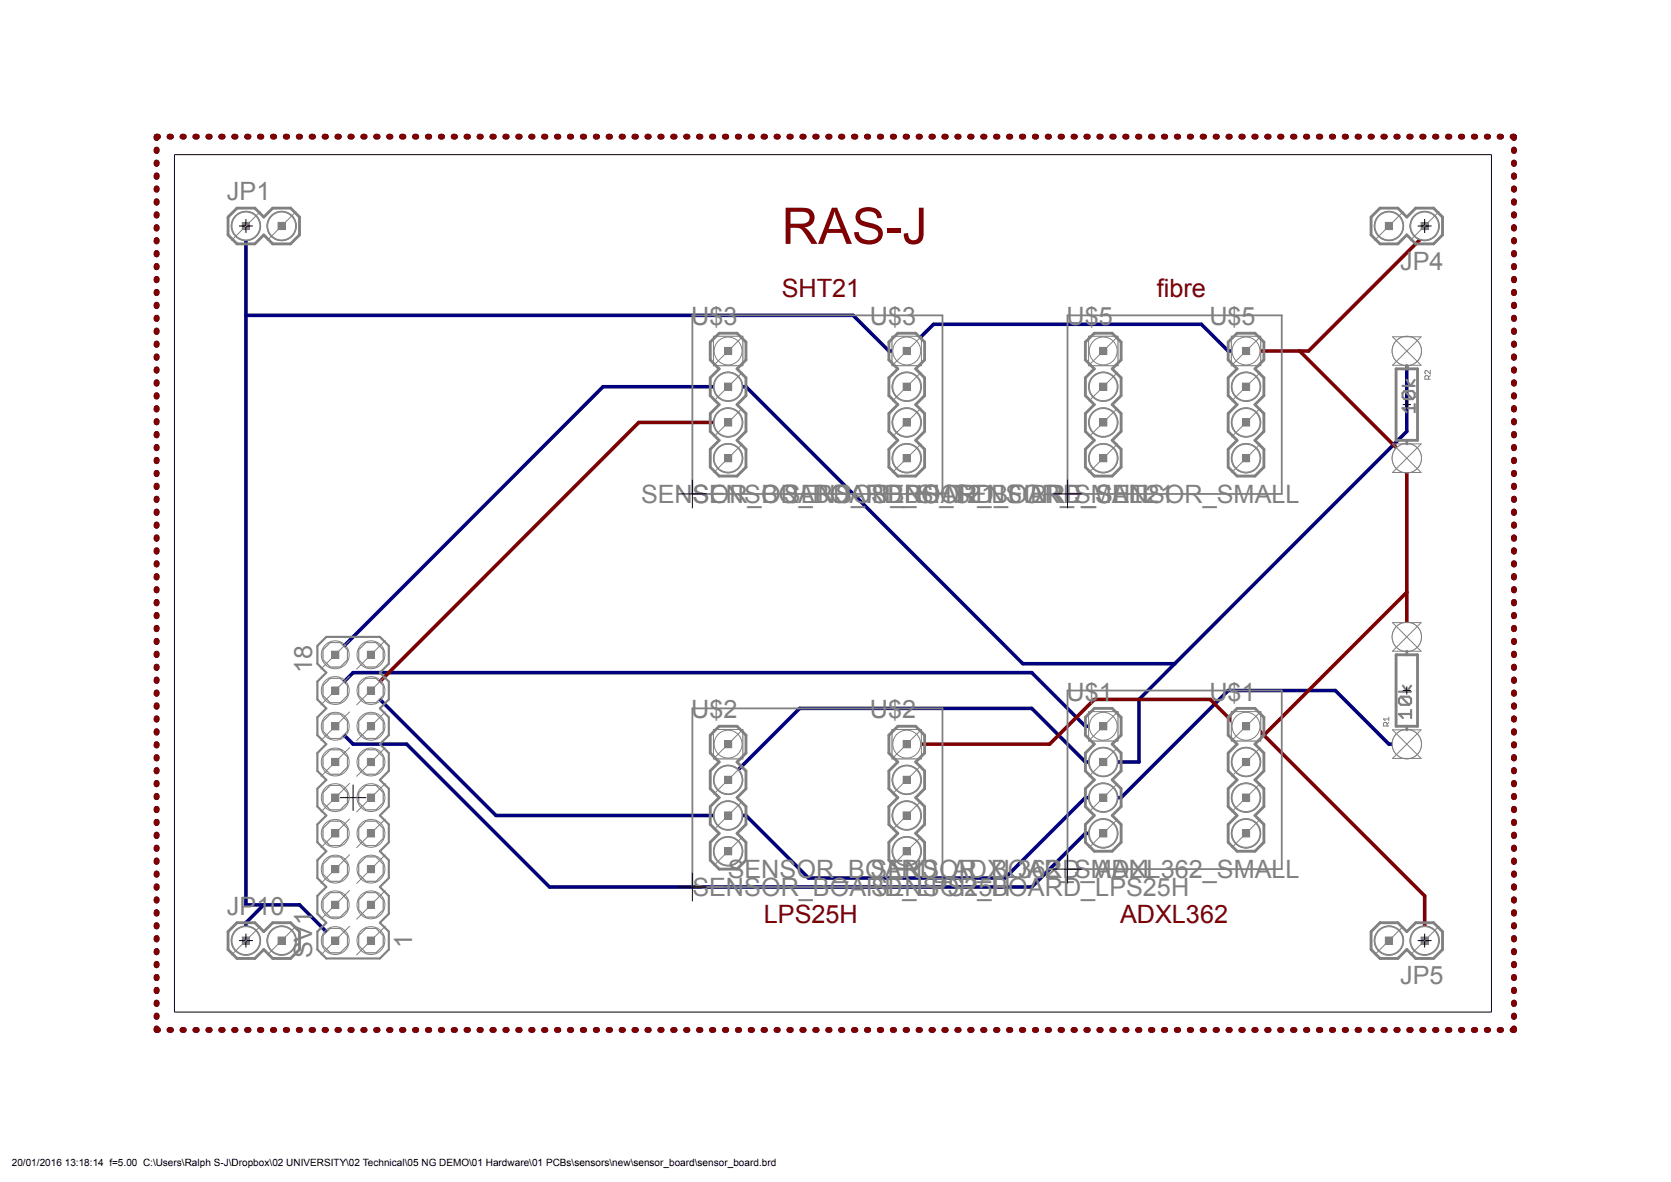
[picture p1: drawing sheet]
<svg xmlns="http://www.w3.org/2000/svg" width="594mm" height="420mm" viewBox="0 0 594 420" stroke-linecap="round" stroke-linejoin="round" font-family="sans-serif">
<defs><g id="words">
<text font-size="17.9" fill="#800000" x="277.9" y="86.7">RAS-J</text>
<g font-size="9" fill="#808080">
<text x="80.7" y="71.2">JP1</text>
<text x="497.7" y="95.8">JP4</text>
<text x="245.7" y="115.6">U$3</text>
<text x="309.2" y="115.6">U$3</text>
<text x="379.1" y="115.6">U$5</text>
<text x="429.9" y="115.6">U$5</text>
<text x="227.9" y="178.7">SENSOR_BOARD_FIBRE_SENSOR_SMALL</text>
<text x="246.1" y="178.7">SENSOR_BOARD_SHT21</text>
<text x="278.6" y="178.7">SENSOR_BOARD_FIBRE_SENSOR_SMALL</text>
<text x="309.6" y="178.7">SENSOR_BOARD_SHT21</text>
<text x="110.9" y="239" transform="rotate(-90 110.9 239)">18</text>
<text x="379.1" y="248.9">U$1</text>
<text x="429.9" y="248.9">U$1</text>
<text x="245.7" y="255.3">U$2</text>
<text x="309.2" y="255.3">U$2</text>
<text x="258.7" y="312">SENSOR_BOARD_ADXL362_SMALL</text>
<text x="309.5" y="312">SENSOR_BOARD_ADXL362_SMALL</text>
<text x="246.1" y="318.3">SENSOR_BOARD_LPS25H</text>
<text x="309.6" y="318.3">SENSOR_BOARD_LPS25H</text>
<text x="80.7" y="325.1">JP10</text>
<text x="110.9" y="340.6" transform="rotate(-90 110.9 340.6)">SV1</text>
<text x="146.5" y="336.8" transform="rotate(-90 146.5 336.8)">1</text>
<text x="497.7" y="349.7">JP5</text>
</g>
<g font-size="9" fill="#800000">
<text x="277.9" y="105.7">SHT21</text>
<text x="411.2" y="105.7">fibre</text>
<text x="271.5" y="327.9">LPS25H</text>
<text x="398.2" y="327.9">ADXL362</text>
</g>
<text font-size="3.6" x="4.2" y="414.4">20/01/2016 13:18:14 f=5.00 C:\Users\Ralph S-J\Dropbox\02 UNIVERSITY\02 Technical\05 NG DEMO\01 Hardware\01 PCBs\sensors\new\sensor_board\sensor_board.brd</text>
</g></defs>
<path d="M387 252.9h10.4v10.4h-10.4z" fill="none" stroke="#808080" stroke-width=".36"/>
<circle cx="392.2" cy="270.8" r="5.2" fill="#fff"/>
<circle cx="392.2" cy="270.8" r="5.2" fill="none" stroke="#808080" stroke-width=".36"/>
<circle cx="392.2" cy="283.4" r="5.2" fill="#fff"/>
<circle cx="392.2" cy="283.4" r="5.2" fill="none" stroke="#808080" stroke-width=".36"/>
<circle cx="392.2" cy="296.1" r="5.2" fill="#fff"/>
<circle cx="392.2" cy="296.1" r="5.2" fill="none" stroke="#808080" stroke-width=".36"/>
<path d="M437.7 252.9h10.4v10.4h-10.4z" fill-rule="evenodd" fill="#fff"/>
<path d="M437.7 252.9h10.4v10.4h-10.4z" fill="none" stroke="#808080" stroke-width=".36"/>
<circle cx="442.9" cy="270.8" r="5.2" fill="#fff"/>
<circle cx="442.9" cy="270.8" r="5.2" fill="none" stroke="#808080" stroke-width=".36"/>
<circle cx="442.9" cy="283.4" r="5.2" fill="#fff"/>
<circle cx="442.9" cy="283.4" r="5.2" fill="none" stroke="#808080" stroke-width=".36"/>
<circle cx="442.9" cy="296.1" r="5.2" fill="#fff"/>
<circle cx="442.9" cy="296.1" r="5.2" fill="none" stroke="#808080" stroke-width=".36"/>
<path d="M253.6 259.2h10.4v10.4h-10.4z" fill-rule="evenodd" fill="#fff"/>
<path d="M253.6 259.2h10.4v10.4h-10.4z" fill="none" stroke="#808080" stroke-width=".36"/>
<circle cx="258.8" cy="277.1" r="5.2" fill="#fff"/>
<circle cx="258.8" cy="277.1" r="5.2" fill="none" stroke="#808080" stroke-width=".36"/>
<circle cx="258.8" cy="289.8" r="5.2" fill="#fff"/>
<circle cx="258.8" cy="289.8" r="5.2" fill="none" stroke="#808080" stroke-width=".36"/>
<circle cx="258.8" cy="302.5" r="5.2" fill="#fff"/>
<circle cx="258.8" cy="302.5" r="5.2" fill="none" stroke="#808080" stroke-width=".36"/>
<path d="M317.1 259.2h10.4v10.4h-10.4z" fill-rule="evenodd" fill="#fff"/>
<path d="M317.1 259.2h10.4v10.4h-10.4z" fill="none" stroke="#808080" stroke-width=".36"/>
<circle cx="322.3" cy="277.1" r="5.2" fill="#fff"/>
<circle cx="322.3" cy="277.1" r="5.2" fill="none" stroke="#808080" stroke-width=".36"/>
<circle cx="322.3" cy="289.8" r="5.2" fill="#fff"/>
<circle cx="322.3" cy="289.8" r="5.2" fill="none" stroke="#808080" stroke-width=".36"/>
<circle cx="322.3" cy="302.5" r="5.2" fill="#fff"/>
<circle cx="322.3" cy="302.5" r="5.2" fill="none" stroke="#808080" stroke-width=".36"/>
<path d="M253.6 119.5h10.4v10.4h-10.4z" fill-rule="evenodd" fill="#fff"/>
<path d="M253.6 119.5h10.4v10.4h-10.4z" fill="none" stroke="#808080" stroke-width=".36"/>
<circle cx="258.8" cy="137.4" r="5.2" fill="#fff"/>
<circle cx="258.8" cy="137.4" r="5.2" fill="none" stroke="#808080" stroke-width=".36"/>
<circle cx="258.8" cy="150.1" r="5.2" fill="#fff"/>
<circle cx="258.8" cy="150.1" r="5.2" fill="none" stroke="#808080" stroke-width=".36"/>
<circle cx="258.8" cy="162.8" r="5.2" fill="#fff"/>
<circle cx="258.8" cy="162.8" r="5.2" fill="none" stroke="#808080" stroke-width=".36"/>
<path d="M317.1 119.5h10.4v10.4h-10.4z" fill-rule="evenodd" fill="#fff"/>
<path d="M317.1 119.5h10.4v10.4h-10.4z" fill="none" stroke="#808080" stroke-width=".36"/>
<circle cx="322.3" cy="137.4" r="5.2" fill="#fff"/>
<circle cx="322.3" cy="137.4" r="5.2" fill="none" stroke="#808080" stroke-width=".36"/>
<circle cx="322.3" cy="150.1" r="5.2" fill="#fff"/>
<circle cx="322.3" cy="150.1" r="5.2" fill="none" stroke="#808080" stroke-width=".36"/>
<circle cx="322.3" cy="162.8" r="5.2" fill="#fff"/>
<circle cx="322.3" cy="162.8" r="5.2" fill="none" stroke="#808080" stroke-width=".36"/>
<path d="M387 119.5h10.4v10.4h-10.4z" fill-rule="evenodd" fill="#fff"/>
<path d="M387 119.5h10.4v10.4h-10.4z" fill="none" stroke="#808080" stroke-width=".36"/>
<circle cx="392.2" cy="137.4" r="5.2" fill="#fff"/>
<circle cx="392.2" cy="137.4" r="5.2" fill="none" stroke="#808080" stroke-width=".36"/>
<circle cx="392.2" cy="150.1" r="5.2" fill="#fff"/>
<circle cx="392.2" cy="150.1" r="5.2" fill="none" stroke="#808080" stroke-width=".36"/>
<circle cx="392.2" cy="162.8" r="5.2" fill="#fff"/>
<circle cx="392.2" cy="162.8" r="5.2" fill="none" stroke="#808080" stroke-width=".36"/>
<path d="M437.7 119.5h10.4v10.4h-10.4z" fill-rule="evenodd" fill="#fff"/>
<path d="M437.7 119.5h10.4v10.4h-10.4z" fill="none" stroke="#808080" stroke-width=".36"/>
<circle cx="442.9" cy="137.4" r="5.2" fill="#fff"/>
<circle cx="442.9" cy="137.4" r="5.2" fill="none" stroke="#808080" stroke-width=".36"/>
<circle cx="442.9" cy="150.1" r="5.2" fill="#fff"/>
<circle cx="442.9" cy="150.1" r="5.2" fill="none" stroke="#808080" stroke-width=".36"/>
<circle cx="442.9" cy="162.8" r="5.2" fill="#fff"/>
<circle cx="442.9" cy="162.8" r="5.2" fill="none" stroke="#808080" stroke-width=".36"/>
<circle cx="500.1" cy="264.4" r="5.2" fill="#fff"/>
<circle cx="500.1" cy="264.4" r="5.2" fill="none" stroke="#808080" stroke-width=".36"/>
<circle cx="500.1" cy="226.3" r="5.2" fill="#fff"/>
<circle cx="500.1" cy="226.3" r="5.2" fill="none" stroke="#808080" stroke-width=".36"/>
<circle cx="500.1" cy="124.7" r="5.2" fill="#fff"/>
<circle cx="500.1" cy="124.7" r="5.2" fill="none" stroke="#808080" stroke-width=".36"/>
<circle cx="500.1" cy="162.8" r="5.2" fill="#fff"/>
<circle cx="500.1" cy="162.8" r="5.2" fill="none" stroke="#808080" stroke-width=".36"/>
<circle cx="87.4" cy="80.3" r="5.2" fill="#fff"/>
<circle cx="87.4" cy="80.3" r="5.2" fill="none" stroke="#808080" stroke-width=".36"/>
<circle cx="100.1" cy="80.3" r="5.2" fill="#fff"/>
<circle cx="100.1" cy="80.3" r="5.2" fill="none" stroke="#808080" stroke-width=".36"/>
<circle cx="506.4" cy="80.3" r="5.2" fill="#fff"/>
<circle cx="506.4" cy="80.3" r="5.2" fill="none" stroke="#808080" stroke-width=".36"/>
<circle cx="493.7" cy="80.3" r="5.2" fill="#fff"/>
<circle cx="493.7" cy="80.3" r="5.2" fill="none" stroke="#808080" stroke-width=".36"/>
<circle cx="506.4" cy="334.2" r="5.2" fill="#fff"/>
<circle cx="506.4" cy="334.2" r="5.2" fill="none" stroke="#808080" stroke-width=".36"/>
<circle cx="493.7" cy="334.2" r="5.2" fill="#fff"/>
<circle cx="493.7" cy="334.2" r="5.2" fill="none" stroke="#808080" stroke-width=".36"/>
<circle cx="87.4" cy="334.2" r="5.2" fill="#fff"/>
<circle cx="87.4" cy="334.2" r="5.2" fill="none" stroke="#808080" stroke-width=".36"/>
<circle cx="100.1" cy="334.2" r="5.2" fill="#fff"/>
<circle cx="100.1" cy="334.2" r="5.2" fill="none" stroke="#808080" stroke-width=".36"/>
<circle cx="131.9" cy="334.2" r="4.7" fill="#fff"/>
<circle cx="131.9" cy="334.2" r="4.7" fill="none" stroke="#808080" stroke-width=".36"/>
<circle cx="131.9" cy="321.5" r="4.7" fill="#fff"/>
<circle cx="131.9" cy="321.5" r="4.7" fill="none" stroke="#808080" stroke-width=".36"/>
<circle cx="131.9" cy="308.8" r="4.7" fill="#fff"/>
<circle cx="131.9" cy="308.8" r="4.7" fill="none" stroke="#808080" stroke-width=".36"/>
<circle cx="131.9" cy="296.1" r="4.7" fill="#fff"/>
<circle cx="131.9" cy="296.1" r="4.7" fill="none" stroke="#808080" stroke-width=".36"/>
<circle cx="131.9" cy="283.4" r="4.7" fill="#fff"/>
<circle cx="131.9" cy="283.4" r="4.7" fill="none" stroke="#808080" stroke-width=".36"/>
<circle cx="131.9" cy="270.8" r="4.7" fill="#fff"/>
<circle cx="131.9" cy="270.8" r="4.7" fill="none" stroke="#808080" stroke-width=".36"/>
<circle cx="119.2" cy="334.2" r="4.7" fill="#fff"/>
<circle cx="119.2" cy="334.2" r="4.7" fill="none" stroke="#808080" stroke-width=".36"/>
<circle cx="119.2" cy="321.5" r="4.7" fill="#fff"/>
<circle cx="119.2" cy="321.5" r="4.7" fill="none" stroke="#808080" stroke-width=".36"/>
<circle cx="119.2" cy="308.8" r="4.7" fill="#fff"/>
<circle cx="119.2" cy="308.8" r="4.7" fill="none" stroke="#808080" stroke-width=".36"/>
<circle cx="119.2" cy="296.1" r="4.7" fill="#fff"/>
<circle cx="119.2" cy="296.1" r="4.7" fill="none" stroke="#808080" stroke-width=".36"/>
<circle cx="119.2" cy="283.4" r="4.7" fill="#fff"/>
<circle cx="119.2" cy="283.4" r="4.7" fill="none" stroke="#808080" stroke-width=".36"/>
<circle cx="119.2" cy="270.8" r="4.7" fill="#fff"/>
<circle cx="119.2" cy="270.8" r="4.7" fill="none" stroke="#808080" stroke-width=".36"/>
<circle cx="131.9" cy="258.1" r="4.7" fill="#fff"/>
<circle cx="131.9" cy="258.1" r="4.7" fill="none" stroke="#808080" stroke-width=".36"/>
<circle cx="131.9" cy="245.4" r="4.7" fill="#fff"/>
<circle cx="131.9" cy="245.4" r="4.7" fill="none" stroke="#808080" stroke-width=".36"/>
<circle cx="119.2" cy="258.1" r="4.7" fill="#fff"/>
<circle cx="119.2" cy="258.1" r="4.7" fill="none" stroke="#808080" stroke-width=".36"/>
<circle cx="119.2" cy="245.4" r="4.7" fill="#fff"/>
<circle cx="119.2" cy="245.4" r="4.7" fill="none" stroke="#808080" stroke-width=".36"/>
<circle cx="131.9" cy="232.7" r="4.7" fill="#fff"/>
<circle cx="131.9" cy="232.7" r="4.7" fill="none" stroke="#808080" stroke-width=".36"/>
<circle cx="119.2" cy="232.7" r="4.7" fill="#fff"/>
<circle cx="119.2" cy="232.7" r="4.7" fill="none" stroke="#808080" stroke-width=".36"/>
<path d="M87.4 80.3v241.2h19.1l12.7 12.7M87.4 112.1h215.9l12.7 12.6h6.3l9.6-9.5h95.2l9.5 9.5h6.3M500.1 124.7v28.6l-95.2 95.2v22.3h-19.1l-19-19.1h-82.6l-25.4 25.4M119.2 232.7l95.2-95.3h50.8l98.4 98.4h54M119.2 258.1l6.3 6.3h19.1l50.7 50.8h171.5l19-19.1h6.4M119.2 245.4l6.3-6.4h241.3l19 19.1h6.4M131.9 245.4l44.4 44.4h88.9l22.2 22.2h69.9l28.5-28.6h12.7l38.1-38h38.1l19 19h6.4M93.8 321.5l-6.4 6.4v6.3" fill="none" stroke="#000080" stroke-width="1.3"/>
<g fill="none" stroke="#000080" stroke-width="2">
<path d="M55.7 53.1v.6M55.7 57.7v.6M56.2 48.6h-.5v.5M60.2 48.6h.6M64.9 48.6h.5M69.4 48.6h.6M74 48.6h.5M78.6 48.6h.6M83.2 48.6h.5M87.8 48.6h.5M92.4 48.6h.5M97 48.6h.5"/>
<path d="M101.6 48.6h.5M106.2 48.6h.5M110.7 48.6h.6M115.4 48.6h.5M119.9 48.6h.6M124.5 48.6h.6M129.1 48.6h.5M133.7 48.6h.5M138.3 48.6h.5M142.9 48.6h.5M147.5 48.6h.5M152.1 48.6h.5"/>
<path d="M156.7 48.6h.5M161.2 48.6h.6M165.8 48.6h.6M170.4 48.6h.5M175 48.6h.6M179.6 48.6h.5M184.2 48.6h.5M188.8 48.6h.5M193.4 48.6h.5M198 48.6h.5M202.6 48.6h.5M207.1 48.6h.6"/>
<path d="M211.8 48.6h.5M216.3 48.6h.6M220.9 48.6h.5M225.5 48.6h.6M230.1 48.6h.5M234.7 48.6h.5M239.3 48.6h.5M243.9 48.6h.5M248.5 48.6h.5M253.1 48.6h.5M257.6 48.6h.6M262.3 48.6h.5"/>
<path d="M266.8 48.6h.5M271.4 48.6h.5M276 48.6h.5M280.6 48.6h.5M285.2 48.6h.5M289.8 48.6h.5M294.4 48.6h.5M299 48.6h.5M303.5 48.6h.6M308.1 48.6h.6M312.7 48.6h.6M317.3 48.6h.5"/>
<path d="M321.9 48.6h.6M326.5 48.6h.5M331.1 48.6h.5M335.7 48.6h.5M340.3 48.6h.5M344.8 48.6h.6M349.5 48.6h.5M354 48.6h.6M358.6 48.6h.6M363.2 48.6h.6M367.8 48.6h.5M372.4 48.6h.5"/>
<path d="M377 48.6h.5M381.6 48.6h.5M386.2 48.6h.5M390.8 48.6h.5M395.4 48.6h.5M400 48.6h.5M404.5 48.6h.5M409.1 48.6h.6M413.7 48.6h.5M418.3 48.6h.5M422.9 48.6h.5M427.5 48.6h.5"/>
<path d="M432.1 48.6h.5M436.7 48.6h.5M441.2 48.6h.6M445.9 48.6h.5M450.4 48.6h.6M455 48.6h.5M459.6 48.6h.6M464.2 48.6h.5M468.8 48.6h.5M473.4 48.6h.5M478 48.6h.5M482.6 48.6h.5"/>
<path d="M487.2 48.6h.5M491.7 48.6h.6M496.4 48.6h.5M500.9 48.6h.6M505.5 48.6h.6M510.1 48.6h.5M514.7 48.6h.5M519.3 48.6h.5M523.9 48.6h.5M528.5 48.6h.5M533.1 48.6h.5M537.7 48.6h.5v.5"/>
<path d="M538.2 53.1v.6M538.2 57.7v.6M55.7 62.3v.6M55.7 66.9v.5M55.7 71.5v.6M55.7 76.1v.5M538.2 62.3v.6M538.2 66.9v.5M538.2 71.5v.6M538.2 76.1v.5M55.7 80.7v.5M55.7 85.3v.5"/>
<path d="M55.7 89.9v.5M55.7 94.5v.5M55.7 99.1v.5M538.2 80.7v.5M538.2 85.3v.5M538.2 89.9v.5M538.2 94.5v.5M538.2 99.1v.5M55.7 103.7v.5M55.7 108.2v.6M55.7 112.9v.5M55.7 117.4v.6"/>
<path d="M538.2 103.7v.5M538.2 108.2v.6M538.2 112.9v.5M538.2 117.4v.6M55.7 122v.6M55.7 126.6v.6M55.7 131.2v.5M55.7 135.8v.6M538.2 122v.6M538.2 126.6v.6M538.2 131.2v.5M538.2 135.8v.6"/>
<path d="M55.7 140.4v.5M55.7 145v.5M55.7 149.6v.5M55.7 154.2v.5M55.7 158.8v.5M538.2 140.4v.5M538.2 145v.5M538.2 149.6v.5M538.2 154.2v.5M538.2 158.8v.5M55.7 163.4v.5M55.7 168v.5"/>
<path d="M55.7 172.6v.5M55.7 177.2v.5M538.2 163.4v.5M538.2 168v.5M538.2 172.6v.5M538.2 177.2v.5M55.7 181.7v.6M55.7 186.4v.5M55.7 190.9v.6M55.7 195.5v.5M538.2 181.7v.6M538.2 186.4v.5"/>
<path d="M538.2 190.9v.6M538.2 195.5v.5M55.7 200.1v.5M55.7 204.7v.5M55.7 209.3v.5M55.7 213.9v.5M55.7 218.5v.5M538.2 200.1v.5M538.2 204.7v.5M538.2 209.3v.5M538.2 213.9v.5M538.2 218.5v.5"/>
<path d="M55.7 223.1v.5M55.7 227.7v.5M55.7 232.2v.6M55.7 236.9v.5M538.2 223.1v.5M538.2 227.7v.5M538.2 232.2v.6M538.2 236.9v.5M55.7 241.4v.6M55.7 246v.5M55.7 250.6v.6M55.7 255.2v.5"/>
<path d="M55.7 259.8v.6M538.2 241.4v.6M538.2 246v.5M538.2 250.6v.6M538.2 255.2v.5M538.2 259.8v.6M55.7 264.4v.5M55.7 269v.5M55.7 273.6v.5M55.7 278.2v.5M538.2 264.4v.5M538.2 269v.5"/>
<path d="M538.2 273.6v.5M538.2 278.2v.5M55.7 282.8v.5M55.7 287.4v.5M55.7 292v.5M55.7 296.5v.6M538.2 282.8v.5M538.2 287.4v.5M538.2 292v.5M538.2 296.5v.6M55.7 301.2v.5M55.7 305.7v.6"/>
<path d="M55.7 310.3v.6M55.7 314.9v.6M55.7 319.5v.5M538.2 301.2v.5M538.2 305.7v.6M538.2 310.3v.6M538.2 314.9v.6M538.2 319.5v.5M55.7 324.1v.6M55.7 328.7v.5M55.7 333.3v.5M55.7 337.9v.5"/>
<path d="M538.2 324.1v.6M538.2 328.7v.5M538.2 333.3v.5M538.2 337.9v.5M55.7 342.5v.5M55.7 347.1v.5M55.7 351.7v.5M55.7 356.2v.6M538.2 342.5v.5M538.2 347.1v.5M538.2 351.7v.5M538.2 356.2v.6"/>
<path d="M55.7 365.4v.6h.5M55.7 360.8v.6M60.2 366h.6M64.9 366h.5M69.4 366h.6M74 366h.5M78.6 366h.6M83.2 366h.5M87.8 366h.5M92.4 366h.5M97 366h.5M101.6 366h.5"/>
<path d="M106.2 366h.5M110.7 366h.6M115.4 366h.5M119.9 366h.6M124.5 366h.6M129.1 366h.5M133.7 366h.5M138.3 366h.5M142.9 366h.5M147.5 366h.5M152.1 366h.5M156.7 366h.5"/>
<path d="M161.2 366h.6M165.8 366h.6M170.4 366h.5M175 366h.6M179.6 366h.5M184.2 366h.5M188.8 366h.5M193.4 366h.5M198 366h.5M202.6 366h.5M207.1 366h.6M211.8 366h.5"/>
<path d="M216.3 366h.6M220.9 366h.5M225.5 366h.6M230.1 366h.5M234.7 366h.5M239.3 366h.5M243.9 366h.5M248.5 366h.5M253.1 366h.5M257.6 366h.6M262.3 366h.5M266.8 366h.5"/>
<path d="M271.4 366h.5M276 366h.5M280.6 366h.5M285.2 366h.5M289.8 366h.5M294.4 366h.5M299 366h.5M303.5 366h.6M308.1 366h.6M312.7 366h.6M317.3 366h.5M321.9 366h.6"/>
<path d="M326.5 366h.5M331.1 366h.5M335.7 366h.5M340.3 366h.5M344.8 366h.6M349.5 366h.5M354 366h.6M358.6 366h.6M363.2 366h.6M367.8 366h.5M372.4 366h.5M377 366h.5"/>
<path d="M381.6 366h.5M386.2 366h.5M390.8 366h.5M395.4 366h.5M400 366h.5M404.5 366h.5M409.1 366h.6M413.7 366h.5M418.3 366h.5M422.9 366h.5M427.5 366h.5M432.1 366h.5"/>
<path d="M436.7 366h.5M441.2 366h.6M445.9 366h.5M450.4 366h.6M455 366h.5M459.6 366h.6M464.2 366h.5M468.8 366h.5M473.4 366h.5M478 366h.5M482.6 366h.5M487.2 366h.5"/>
<path d="M491.7 366h.6M496.4 366h.5M500.9 366h.6M505.5 366h.6M510.1 366h.5M514.7 366h.5M519.3 366h.5M523.9 366h.5M528.5 366h.5M533.1 366h.5M538.2 360.8v.6M538.2 365.4v.6h-.5"/>
</g>
<path d="M387.5 253.4h9.4v9.4h-9.4z" fill-rule="evenodd" fill="#008000"/>
<path d="M387.5 253.4h9.4v9.4h-9.4z" fill="none" stroke="#008000" stroke-width=".36"/>
<circle cx="392.2" cy="258.1" r="2.54" fill="#fff"/>
<circle cx="392.2" cy="258.1" r="2.54" fill="none" stroke="#000" stroke-width=".36"/>
<circle cx="392.2" cy="270.8" r="4.7" fill="#008000"/>
<circle cx="392.2" cy="270.8" r="4.7" fill="none" stroke="#008000" stroke-width=".36"/>
<circle cx="392.2" cy="270.8" r="2.54" fill="#fff"/>
<circle cx="392.2" cy="270.8" r="2.54" fill="none" stroke="#000" stroke-width=".36"/>
<circle cx="392.2" cy="283.4" r="4.7" fill="#008000"/>
<circle cx="392.2" cy="283.4" r="4.7" fill="none" stroke="#008000" stroke-width=".36"/>
<circle cx="392.2" cy="283.4" r="2.54" fill="#fff"/>
<circle cx="392.2" cy="283.4" r="2.54" fill="none" stroke="#000" stroke-width=".36"/>
<circle cx="392.2" cy="296.1" r="4.7" fill="#008000"/>
<circle cx="392.2" cy="296.1" r="4.7" fill="none" stroke="#008000" stroke-width=".36"/>
<circle cx="392.2" cy="296.1" r="2.54" fill="#fff"/>
<circle cx="392.2" cy="296.1" r="2.54" fill="none" stroke="#000" stroke-width=".36"/>
<path d="M438.2 253.4h9.4v9.4h-9.4z" fill-rule="evenodd" fill="#008000"/>
<path d="M438.2 253.4h9.4v9.4h-9.4z" fill="none" stroke="#008000" stroke-width=".36"/>
<circle cx="442.9" cy="258.1" r="2.54" fill="#fff"/>
<circle cx="442.9" cy="258.1" r="2.54" fill="none" stroke="#000" stroke-width=".36"/>
<circle cx="442.9" cy="270.8" r="4.7" fill="#008000"/>
<circle cx="442.9" cy="270.8" r="4.7" fill="none" stroke="#008000" stroke-width=".36"/>
<circle cx="442.9" cy="270.8" r="2.54" fill="#fff"/>
<circle cx="442.9" cy="270.8" r="2.54" fill="none" stroke="#000" stroke-width=".36"/>
<circle cx="442.9" cy="283.4" r="4.7" fill="#008000"/>
<circle cx="442.9" cy="283.4" r="4.7" fill="none" stroke="#008000" stroke-width=".36"/>
<circle cx="442.9" cy="283.4" r="2.54" fill="#fff"/>
<circle cx="442.9" cy="283.4" r="2.54" fill="none" stroke="#000" stroke-width=".36"/>
<circle cx="442.9" cy="296.1" r="4.7" fill="#008000"/>
<circle cx="442.9" cy="296.1" r="4.7" fill="none" stroke="#008000" stroke-width=".36"/>
<circle cx="442.9" cy="296.1" r="2.54" fill="#fff"/>
<circle cx="442.9" cy="296.1" r="2.54" fill="none" stroke="#000" stroke-width=".36"/>
<path d="M254.1 259.7h9.4v9.4h-9.4z" fill-rule="evenodd" fill="#008000"/>
<path d="M254.1 259.7h9.4v9.4h-9.4z" fill="none" stroke="#008000" stroke-width=".36"/>
<circle cx="258.8" cy="264.4" r="2.54" fill="#fff"/>
<circle cx="258.8" cy="264.4" r="2.54" fill="none" stroke="#000" stroke-width=".36"/>
<circle cx="258.8" cy="277.1" r="4.7" fill="#008000"/>
<circle cx="258.8" cy="277.1" r="4.7" fill="none" stroke="#008000" stroke-width=".36"/>
<circle cx="258.8" cy="277.1" r="2.54" fill="#fff"/>
<circle cx="258.8" cy="277.1" r="2.54" fill="none" stroke="#000" stroke-width=".36"/>
<circle cx="258.8" cy="289.8" r="4.7" fill="#008000"/>
<circle cx="258.8" cy="289.8" r="4.7" fill="none" stroke="#008000" stroke-width=".36"/>
<circle cx="258.8" cy="289.8" r="2.54" fill="#fff"/>
<circle cx="258.8" cy="289.8" r="2.54" fill="none" stroke="#000" stroke-width=".36"/>
<circle cx="258.8" cy="302.5" r="4.7" fill="#008000"/>
<circle cx="258.8" cy="302.5" r="4.7" fill="none" stroke="#008000" stroke-width=".36"/>
<circle cx="258.8" cy="302.5" r="2.54" fill="#fff"/>
<circle cx="258.8" cy="302.5" r="2.54" fill="none" stroke="#000" stroke-width=".36"/>
<path d="M317.6 259.7h9.4v9.4h-9.4z" fill-rule="evenodd" fill="#008000"/>
<path d="M317.6 259.7h9.4v9.4h-9.4z" fill="none" stroke="#008000" stroke-width=".36"/>
<circle cx="322.3" cy="264.4" r="2.54" fill="#fff"/>
<circle cx="322.3" cy="264.4" r="2.54" fill="none" stroke="#000" stroke-width=".36"/>
<circle cx="322.3" cy="277.1" r="4.7" fill="#008000"/>
<circle cx="322.3" cy="277.1" r="4.7" fill="none" stroke="#008000" stroke-width=".36"/>
<circle cx="322.3" cy="277.1" r="2.54" fill="#fff"/>
<circle cx="322.3" cy="277.1" r="2.54" fill="none" stroke="#000" stroke-width=".36"/>
<circle cx="322.3" cy="289.8" r="4.7" fill="#008000"/>
<circle cx="322.3" cy="289.8" r="4.7" fill="none" stroke="#008000" stroke-width=".36"/>
<circle cx="322.3" cy="289.8" r="2.54" fill="#fff"/>
<circle cx="322.3" cy="289.8" r="2.54" fill="none" stroke="#000" stroke-width=".36"/>
<circle cx="322.3" cy="302.5" r="4.7" fill="#008000"/>
<circle cx="322.3" cy="302.5" r="4.7" fill="none" stroke="#008000" stroke-width=".36"/>
<circle cx="322.3" cy="302.5" r="2.54" fill="#fff"/>
<circle cx="322.3" cy="302.5" r="2.54" fill="none" stroke="#000" stroke-width=".36"/>
<path d="M254.1 120h9.4v9.4h-9.4z" fill-rule="evenodd" fill="#008000"/>
<path d="M254.1 120h9.4v9.4h-9.4z" fill="none" stroke="#008000" stroke-width=".36"/>
<circle cx="258.8" cy="124.7" r="2.54" fill="#fff"/>
<circle cx="258.8" cy="124.7" r="2.54" fill="none" stroke="#000" stroke-width=".36"/>
<circle cx="258.8" cy="137.4" r="4.7" fill="#008000"/>
<circle cx="258.8" cy="137.4" r="4.7" fill="none" stroke="#008000" stroke-width=".36"/>
<circle cx="258.8" cy="137.4" r="2.54" fill="#fff"/>
<circle cx="258.8" cy="137.4" r="2.54" fill="none" stroke="#000" stroke-width=".36"/>
<circle cx="258.8" cy="150.1" r="4.7" fill="#008000"/>
<circle cx="258.8" cy="150.1" r="4.7" fill="none" stroke="#008000" stroke-width=".36"/>
<circle cx="258.8" cy="150.1" r="2.54" fill="#fff"/>
<circle cx="258.8" cy="150.1" r="2.54" fill="none" stroke="#000" stroke-width=".36"/>
<circle cx="258.8" cy="162.8" r="4.7" fill="#008000"/>
<circle cx="258.8" cy="162.8" r="4.7" fill="none" stroke="#008000" stroke-width=".36"/>
<circle cx="258.8" cy="162.8" r="2.54" fill="#fff"/>
<circle cx="258.8" cy="162.8" r="2.54" fill="none" stroke="#000" stroke-width=".36"/>
<path d="M317.6 120h9.4v9.4h-9.4z" fill-rule="evenodd" fill="#008000"/>
<path d="M317.6 120h9.4v9.4h-9.4z" fill="none" stroke="#008000" stroke-width=".36"/>
<circle cx="322.3" cy="124.7" r="2.54" fill="#fff"/>
<circle cx="322.3" cy="124.7" r="2.54" fill="none" stroke="#000" stroke-width=".36"/>
<circle cx="322.3" cy="137.4" r="4.7" fill="#008000"/>
<circle cx="322.3" cy="137.4" r="4.7" fill="none" stroke="#008000" stroke-width=".36"/>
<circle cx="322.3" cy="137.4" r="2.54" fill="#fff"/>
<circle cx="322.3" cy="137.4" r="2.54" fill="none" stroke="#000" stroke-width=".36"/>
<circle cx="322.3" cy="150.1" r="4.7" fill="#008000"/>
<circle cx="322.3" cy="150.1" r="4.7" fill="none" stroke="#008000" stroke-width=".36"/>
<circle cx="322.3" cy="150.1" r="2.54" fill="#fff"/>
<circle cx="322.3" cy="150.1" r="2.54" fill="none" stroke="#000" stroke-width=".36"/>
<circle cx="322.3" cy="162.8" r="4.7" fill="#008000"/>
<circle cx="322.3" cy="162.8" r="4.7" fill="none" stroke="#008000" stroke-width=".36"/>
<circle cx="322.3" cy="162.8" r="2.54" fill="#fff"/>
<circle cx="322.3" cy="162.8" r="2.54" fill="none" stroke="#000" stroke-width=".36"/>
<path d="M387.5 120h9.4v9.4h-9.4z" fill-rule="evenodd" fill="#008000"/>
<path d="M387.5 120h9.4v9.4h-9.4z" fill="none" stroke="#008000" stroke-width=".36"/>
<circle cx="392.2" cy="124.7" r="2.54" fill="#fff"/>
<circle cx="392.2" cy="124.7" r="2.54" fill="none" stroke="#000" stroke-width=".36"/>
<circle cx="392.2" cy="137.4" r="4.7" fill="#008000"/>
<circle cx="392.2" cy="137.4" r="4.7" fill="none" stroke="#008000" stroke-width=".36"/>
<circle cx="392.2" cy="137.4" r="2.54" fill="#fff"/>
<circle cx="392.2" cy="137.4" r="2.54" fill="none" stroke="#000" stroke-width=".36"/>
<circle cx="392.2" cy="150.1" r="4.7" fill="#008000"/>
<circle cx="392.2" cy="150.1" r="4.7" fill="none" stroke="#008000" stroke-width=".36"/>
<circle cx="392.2" cy="150.1" r="2.54" fill="#fff"/>
<circle cx="392.2" cy="150.1" r="2.54" fill="none" stroke="#000" stroke-width=".36"/>
<circle cx="392.2" cy="162.8" r="4.7" fill="#008000"/>
<circle cx="392.2" cy="162.8" r="4.7" fill="none" stroke="#008000" stroke-width=".36"/>
<circle cx="392.2" cy="162.8" r="2.54" fill="#fff"/>
<circle cx="392.2" cy="162.8" r="2.54" fill="none" stroke="#000" stroke-width=".36"/>
<path d="M438.2 120h9.4v9.4h-9.4z" fill-rule="evenodd" fill="#008000"/>
<path d="M438.2 120h9.4v9.4h-9.4z" fill="none" stroke="#008000" stroke-width=".36"/>
<circle cx="442.9" cy="124.7" r="2.54" fill="#fff"/>
<circle cx="442.9" cy="124.7" r="2.54" fill="none" stroke="#000" stroke-width=".36"/>
<circle cx="442.9" cy="137.4" r="4.7" fill="#008000"/>
<circle cx="442.9" cy="137.4" r="4.7" fill="none" stroke="#008000" stroke-width=".36"/>
<circle cx="442.9" cy="137.4" r="2.54" fill="#fff"/>
<circle cx="442.9" cy="137.4" r="2.54" fill="none" stroke="#000" stroke-width=".36"/>
<circle cx="442.9" cy="150.1" r="4.7" fill="#008000"/>
<circle cx="442.9" cy="150.1" r="4.7" fill="none" stroke="#008000" stroke-width=".36"/>
<circle cx="442.9" cy="150.1" r="2.54" fill="#fff"/>
<circle cx="442.9" cy="150.1" r="2.54" fill="none" stroke="#000" stroke-width=".36"/>
<circle cx="442.9" cy="162.8" r="4.7" fill="#008000"/>
<circle cx="442.9" cy="162.8" r="4.7" fill="none" stroke="#008000" stroke-width=".36"/>
<circle cx="442.9" cy="162.8" r="2.54" fill="#fff"/>
<circle cx="442.9" cy="162.8" r="2.54" fill="none" stroke="#000" stroke-width=".36"/>
<circle cx="500.1" cy="264.4" r="4.7" fill="#008000"/>
<circle cx="500.1" cy="264.4" r="4.7" fill="none" stroke="#008000" stroke-width=".36"/>
<circle cx="500.1" cy="264.4" r="2.24" fill="#fff"/>
<circle cx="500.1" cy="264.4" r="2.24" fill="none" stroke="#000" stroke-width=".36"/>
<circle cx="500.1" cy="226.3" r="4.7" fill="#008000"/>
<circle cx="500.1" cy="226.3" r="4.7" fill="none" stroke="#008000" stroke-width=".36"/>
<circle cx="500.1" cy="226.3" r="2.24" fill="#fff"/>
<circle cx="500.1" cy="226.3" r="2.24" fill="none" stroke="#000" stroke-width=".36"/>
<circle cx="500.1" cy="124.7" r="4.7" fill="#008000"/>
<circle cx="500.1" cy="124.7" r="4.7" fill="none" stroke="#008000" stroke-width=".36"/>
<circle cx="500.1" cy="124.7" r="2.24" fill="#fff"/>
<circle cx="500.1" cy="124.7" r="2.24" fill="none" stroke="#000" stroke-width=".36"/>
<circle cx="500.1" cy="162.8" r="4.7" fill="#008000"/>
<circle cx="500.1" cy="162.8" r="4.7" fill="none" stroke="#008000" stroke-width=".36"/>
<circle cx="500.1" cy="162.8" r="2.24" fill="#fff"/>
<circle cx="500.1" cy="162.8" r="2.24" fill="none" stroke="#000" stroke-width=".36"/>
<circle cx="87.4" cy="80.3" r="4.7" fill="#008000"/>
<circle cx="87.4" cy="80.3" r="4.7" fill="none" stroke="#008000" stroke-width=".36"/>
<circle cx="87.4" cy="80.3" r="2.54" fill="#fff"/>
<circle cx="87.4" cy="80.3" r="2.54" fill="none" stroke="#000" stroke-width=".36"/>
<circle cx="100.1" cy="80.3" r="4.7" fill="#008000"/>
<circle cx="100.1" cy="80.3" r="4.7" fill="none" stroke="#008000" stroke-width=".36"/>
<circle cx="100.1" cy="80.3" r="2.54" fill="#fff"/>
<circle cx="100.1" cy="80.3" r="2.54" fill="none" stroke="#000" stroke-width=".36"/>
<circle cx="506.4" cy="80.3" r="4.7" fill="#008000"/>
<circle cx="506.4" cy="80.3" r="4.7" fill="none" stroke="#008000" stroke-width=".36"/>
<circle cx="506.4" cy="80.3" r="2.54" fill="#fff"/>
<circle cx="506.4" cy="80.3" r="2.54" fill="none" stroke="#000" stroke-width=".36"/>
<circle cx="493.7" cy="80.3" r="4.7" fill="#008000"/>
<circle cx="493.7" cy="80.3" r="4.7" fill="none" stroke="#008000" stroke-width=".36"/>
<circle cx="493.7" cy="80.3" r="2.54" fill="#fff"/>
<circle cx="493.7" cy="80.3" r="2.54" fill="none" stroke="#000" stroke-width=".36"/>
<circle cx="506.4" cy="334.2" r="4.7" fill="#008000"/>
<circle cx="506.4" cy="334.2" r="4.7" fill="none" stroke="#008000" stroke-width=".36"/>
<circle cx="506.4" cy="334.2" r="2.54" fill="#fff"/>
<circle cx="506.4" cy="334.2" r="2.54" fill="none" stroke="#000" stroke-width=".36"/>
<circle cx="493.7" cy="334.2" r="4.7" fill="#008000"/>
<circle cx="493.7" cy="334.2" r="4.7" fill="none" stroke="#008000" stroke-width=".36"/>
<circle cx="493.7" cy="334.2" r="2.54" fill="#fff"/>
<circle cx="493.7" cy="334.2" r="2.54" fill="none" stroke="#000" stroke-width=".36"/>
<circle cx="87.4" cy="334.2" r="4.7" fill="#008000"/>
<circle cx="87.4" cy="334.2" r="4.7" fill="none" stroke="#008000" stroke-width=".36"/>
<circle cx="87.4" cy="334.2" r="2.54" fill="#fff"/>
<circle cx="87.4" cy="334.2" r="2.54" fill="none" stroke="#000" stroke-width=".36"/>
<circle cx="100.1" cy="334.2" r="4.7" fill="#008000"/>
<circle cx="100.1" cy="334.2" r="4.7" fill="none" stroke="#008000" stroke-width=".36"/>
<circle cx="100.1" cy="334.2" r="2.54" fill="#fff"/>
<circle cx="100.1" cy="334.2" r="2.54" fill="none" stroke="#000" stroke-width=".36"/>
<circle cx="131.9" cy="334.2" r="4.1" fill="#008000"/>
<circle cx="131.9" cy="334.2" r="4.1" fill="none" stroke="#008000" stroke-width=".36"/>
<circle cx="131.9" cy="334.2" r="2.54" fill="#fff"/>
<circle cx="131.9" cy="334.2" r="2.54" fill="none" stroke="#000" stroke-width=".36"/>
<circle cx="131.9" cy="321.5" r="4.1" fill="#008000"/>
<circle cx="131.9" cy="321.5" r="4.1" fill="none" stroke="#008000" stroke-width=".36"/>
<circle cx="131.9" cy="321.5" r="2.54" fill="#fff"/>
<circle cx="131.9" cy="321.5" r="2.54" fill="none" stroke="#000" stroke-width=".36"/>
<circle cx="131.9" cy="308.8" r="4.1" fill="#008000"/>
<circle cx="131.9" cy="308.8" r="4.1" fill="none" stroke="#008000" stroke-width=".36"/>
<circle cx="131.9" cy="308.8" r="2.54" fill="#fff"/>
<circle cx="131.9" cy="308.8" r="2.54" fill="none" stroke="#000" stroke-width=".36"/>
<circle cx="131.9" cy="296.1" r="4.1" fill="#008000"/>
<circle cx="131.9" cy="296.1" r="4.1" fill="none" stroke="#008000" stroke-width=".36"/>
<circle cx="131.9" cy="296.1" r="2.54" fill="#fff"/>
<circle cx="131.9" cy="296.1" r="2.54" fill="none" stroke="#000" stroke-width=".36"/>
<circle cx="131.9" cy="283.4" r="4.1" fill="#008000"/>
<circle cx="131.9" cy="283.4" r="4.1" fill="none" stroke="#008000" stroke-width=".36"/>
<circle cx="131.9" cy="283.4" r="2.54" fill="#fff"/>
<circle cx="131.9" cy="283.4" r="2.54" fill="none" stroke="#000" stroke-width=".36"/>
<circle cx="131.9" cy="270.8" r="4.1" fill="#008000"/>
<circle cx="131.9" cy="270.8" r="4.1" fill="none" stroke="#008000" stroke-width=".36"/>
<circle cx="131.9" cy="270.8" r="2.54" fill="#fff"/>
<circle cx="131.9" cy="270.8" r="2.54" fill="none" stroke="#000" stroke-width=".36"/>
<circle cx="119.2" cy="334.2" r="4.1" fill="#008000"/>
<circle cx="119.2" cy="334.2" r="4.1" fill="none" stroke="#008000" stroke-width=".36"/>
<circle cx="119.2" cy="334.2" r="2.54" fill="#fff"/>
<circle cx="119.2" cy="334.2" r="2.54" fill="none" stroke="#000" stroke-width=".36"/>
<circle cx="119.2" cy="321.5" r="4.1" fill="#008000"/>
<circle cx="119.2" cy="321.5" r="4.1" fill="none" stroke="#008000" stroke-width=".36"/>
<circle cx="119.2" cy="321.5" r="2.54" fill="#fff"/>
<circle cx="119.2" cy="321.5" r="2.54" fill="none" stroke="#000" stroke-width=".36"/>
<circle cx="119.2" cy="308.8" r="4.1" fill="#008000"/>
<circle cx="119.2" cy="308.8" r="4.1" fill="none" stroke="#008000" stroke-width=".36"/>
<circle cx="119.2" cy="308.8" r="2.54" fill="#fff"/>
<circle cx="119.2" cy="308.8" r="2.54" fill="none" stroke="#000" stroke-width=".36"/>
<circle cx="119.2" cy="296.1" r="4.1" fill="#008000"/>
<circle cx="119.2" cy="296.1" r="4.1" fill="none" stroke="#008000" stroke-width=".36"/>
<circle cx="119.2" cy="296.1" r="2.54" fill="#fff"/>
<circle cx="119.2" cy="296.1" r="2.54" fill="none" stroke="#000" stroke-width=".36"/>
<circle cx="119.2" cy="283.4" r="4.1" fill="#008000"/>
<circle cx="119.2" cy="283.4" r="4.1" fill="none" stroke="#008000" stroke-width=".36"/>
<circle cx="119.2" cy="283.4" r="2.54" fill="#fff"/>
<circle cx="119.2" cy="283.4" r="2.54" fill="none" stroke="#000" stroke-width=".36"/>
<circle cx="119.2" cy="270.8" r="4.1" fill="#008000"/>
<circle cx="119.2" cy="270.8" r="4.1" fill="none" stroke="#008000" stroke-width=".36"/>
<circle cx="119.2" cy="270.8" r="2.54" fill="#fff"/>
<circle cx="119.2" cy="270.8" r="2.54" fill="none" stroke="#000" stroke-width=".36"/>
<circle cx="131.9" cy="258.1" r="4.1" fill="#008000"/>
<circle cx="131.9" cy="258.1" r="4.1" fill="none" stroke="#008000" stroke-width=".36"/>
<circle cx="131.9" cy="258.1" r="2.54" fill="#fff"/>
<circle cx="131.9" cy="258.1" r="2.54" fill="none" stroke="#000" stroke-width=".36"/>
<circle cx="131.9" cy="245.4" r="4.1" fill="#008000"/>
<circle cx="131.9" cy="245.4" r="4.1" fill="none" stroke="#008000" stroke-width=".36"/>
<circle cx="131.9" cy="245.4" r="2.54" fill="#fff"/>
<circle cx="131.9" cy="245.4" r="2.54" fill="none" stroke="#000" stroke-width=".36"/>
<circle cx="119.2" cy="258.1" r="4.1" fill="#008000"/>
<circle cx="119.2" cy="258.1" r="4.1" fill="none" stroke="#008000" stroke-width=".36"/>
<circle cx="119.2" cy="258.1" r="2.54" fill="#fff"/>
<circle cx="119.2" cy="258.1" r="2.54" fill="none" stroke="#000" stroke-width=".36"/>
<circle cx="119.2" cy="245.4" r="4.1" fill="#008000"/>
<circle cx="119.2" cy="245.4" r="4.1" fill="none" stroke="#008000" stroke-width=".36"/>
<circle cx="119.2" cy="245.4" r="2.54" fill="#fff"/>
<circle cx="119.2" cy="245.4" r="2.54" fill="none" stroke="#000" stroke-width=".36"/>
<circle cx="131.9" cy="232.7" r="4.1" fill="#008000"/>
<circle cx="131.9" cy="232.7" r="4.1" fill="none" stroke="#008000" stroke-width=".36"/>
<circle cx="131.9" cy="232.7" r="2.54" fill="#fff"/>
<circle cx="131.9" cy="232.7" r="2.54" fill="none" stroke="#000" stroke-width=".36"/>
<circle cx="119.2" cy="232.7" r="4.1" fill="#008000"/>
<circle cx="119.2" cy="232.7" r="4.1" fill="none" stroke="#008000" stroke-width=".36"/>
<circle cx="119.2" cy="232.7" r="2.54" fill="#fff"/>
<circle cx="119.2" cy="232.7" r="2.54" fill="none" stroke="#000" stroke-width=".36"/>
<path d="M506.4 80.3v3.2l-41.2 41.2h-22.3M462 124.7l38.1 38.1v63.5M258.8 150.1h-31.7l-95.2 95.3M500.1 210.4l-50.8 50.8M322.3 264.4h50.8l15.9-15.9h41.2l9.6 9.6h6.3l60.3 60.2v15.9" fill="none" stroke="#800000" stroke-width="1.3"/>
<g fill="none" stroke="#800000" stroke-width="2">
<path d="M55.7 53.1v.6M55.7 57.7v.6M56.2 48.6h-.5v.5M60.2 48.6h.6M64.9 48.6h.5M69.4 48.6h.6M74 48.6h.5M78.6 48.6h.6M83.2 48.6h.5M87.8 48.6h.5M92.4 48.6h.5M97 48.6h.5"/>
<path d="M101.6 48.6h.5M106.2 48.6h.5M110.7 48.6h.6M115.4 48.6h.5M119.9 48.6h.6M124.5 48.6h.6M129.1 48.6h.5M133.7 48.6h.5M138.3 48.6h.5M142.9 48.6h.5M147.5 48.6h.5M152.1 48.6h.5"/>
<path d="M156.7 48.6h.5M161.2 48.6h.6M165.8 48.6h.6M170.4 48.6h.5M175 48.6h.6M179.6 48.6h.5M184.2 48.6h.5M188.8 48.6h.5M193.4 48.6h.5M198 48.6h.5M202.6 48.6h.5M207.1 48.6h.6"/>
<path d="M211.8 48.6h.5M216.3 48.6h.6M220.9 48.6h.5M225.5 48.6h.6M230.1 48.6h.5M234.7 48.6h.5M239.3 48.6h.5M243.9 48.6h.5M248.5 48.6h.5M253.1 48.6h.5M257.6 48.6h.6M262.3 48.6h.5"/>
<path d="M266.8 48.6h.5M271.4 48.6h.5M276 48.6h.5M280.6 48.6h.5M285.2 48.6h.5M289.8 48.6h.5M294.4 48.6h.5M299 48.6h.5M303.5 48.6h.6M308.1 48.6h.6M312.7 48.6h.6M317.3 48.6h.5"/>
<path d="M321.9 48.6h.6M326.5 48.6h.5M331.1 48.6h.5M335.7 48.6h.5M340.3 48.6h.5M344.8 48.6h.6M349.5 48.6h.5M354 48.6h.6M358.6 48.6h.6M363.2 48.6h.6M367.8 48.6h.5M372.4 48.6h.5"/>
<path d="M377 48.6h.5M381.6 48.6h.5M386.2 48.6h.5M390.8 48.6h.5M395.4 48.6h.5M400 48.6h.5M404.5 48.6h.5M409.1 48.6h.6M413.7 48.6h.5M418.3 48.6h.5M422.9 48.6h.5M427.5 48.6h.5"/>
<path d="M432.1 48.6h.5M436.7 48.6h.5M441.2 48.6h.6M445.9 48.6h.5M450.4 48.6h.6M455 48.6h.5M459.6 48.6h.6M464.2 48.6h.5M468.8 48.6h.5M473.4 48.6h.5M478 48.6h.5M482.6 48.6h.5"/>
<path d="M487.2 48.6h.5M491.7 48.6h.6M496.4 48.6h.5M500.9 48.6h.6M505.5 48.6h.6M510.1 48.6h.5M514.7 48.6h.5M519.3 48.6h.5M523.9 48.6h.5M528.5 48.6h.5M533.1 48.6h.5M537.7 48.6h.5v.5"/>
<path d="M538.2 53.1v.6M538.2 57.7v.6M55.7 62.3v.6M55.7 66.9v.5M55.7 71.5v.6M55.7 76.1v.5M538.2 62.3v.6M538.2 66.9v.5M538.2 71.5v.6M538.2 76.1v.5M55.7 80.7v.5M55.7 85.3v.5"/>
<path d="M55.7 89.9v.5M55.7 94.5v.5M55.7 99.1v.5M538.2 80.7v.5M538.2 85.3v.5M538.2 89.9v.5M538.2 94.5v.5M538.2 99.1v.5M55.7 103.7v.5M55.7 108.2v.6M55.7 112.9v.5M55.7 117.4v.6"/>
<path d="M538.2 103.7v.5M538.2 108.2v.6M538.2 112.9v.5M538.2 117.4v.6M55.7 122v.6M55.7 126.6v.6M55.7 131.2v.5M55.7 135.8v.6M538.2 122v.6M538.2 126.6v.6M538.2 131.2v.5M538.2 135.8v.6"/>
<path d="M55.7 140.4v.5M55.7 145v.5M55.7 149.6v.5M55.7 154.2v.5M55.7 158.8v.5M538.2 140.4v.5M538.2 145v.5M538.2 149.6v.5M538.2 154.2v.5M538.2 158.8v.5M55.7 163.4v.5M55.7 168v.5"/>
<path d="M55.7 172.6v.5M55.7 177.2v.5M538.2 163.4v.5M538.2 168v.5M538.2 172.6v.5M538.2 177.2v.5M55.7 181.7v.6M55.7 186.4v.5M55.7 190.9v.6M55.7 195.5v.5M538.2 181.7v.6M538.2 186.4v.5"/>
<path d="M538.2 190.9v.6M538.2 195.5v.5M55.7 200.1v.5M55.7 204.7v.5M55.7 209.3v.5M55.7 213.9v.5M55.7 218.5v.5M538.2 200.1v.5M538.2 204.7v.5M538.2 209.3v.5M538.2 213.9v.5M538.2 218.5v.5"/>
<path d="M55.7 223.1v.5M55.7 227.7v.5M55.7 232.2v.6M55.7 236.9v.5M538.2 223.1v.5M538.2 227.7v.5M538.2 232.2v.6M538.2 236.9v.5M55.7 241.4v.6M55.7 246v.5M55.7 250.6v.6M55.7 255.2v.5"/>
<path d="M55.7 259.8v.6M538.2 241.4v.6M538.2 246v.5M538.2 250.6v.6M538.2 255.2v.5M538.2 259.8v.6M55.7 264.4v.5M55.7 269v.5M55.7 273.6v.5M55.7 278.2v.5M538.2 264.4v.5M538.2 269v.5"/>
<path d="M538.2 273.6v.5M538.2 278.2v.5M55.7 282.8v.5M55.7 287.4v.5M55.7 292v.5M55.7 296.5v.6M538.2 282.8v.5M538.2 287.4v.5M538.2 292v.5M538.2 296.5v.6M55.7 301.2v.5M55.7 305.7v.6"/>
<path d="M55.7 310.3v.6M55.7 314.9v.6M55.7 319.5v.5M538.2 301.2v.5M538.2 305.7v.6M538.2 310.3v.6M538.2 314.9v.6M538.2 319.5v.5M55.7 324.1v.6M55.7 328.7v.5M55.7 333.3v.5M55.7 337.9v.5"/>
<path d="M538.2 324.1v.6M538.2 328.7v.5M538.2 333.3v.5M538.2 337.9v.5M55.7 342.5v.5M55.7 347.1v.5M55.7 351.7v.5M55.7 356.2v.6M538.2 342.5v.5M538.2 347.1v.5M538.2 351.7v.5M538.2 356.2v.6"/>
<path d="M55.7 365.4v.6h.5M55.7 360.8v.6M60.2 366h.6M64.9 366h.5M69.4 366h.6M74 366h.5M78.6 366h.6M83.2 366h.5M87.8 366h.5M92.4 366h.5M97 366h.5M101.6 366h.5"/>
<path d="M106.2 366h.5M110.7 366h.6M115.4 366h.5M119.9 366h.6M124.5 366h.6M129.1 366h.5M133.7 366h.5M138.3 366h.5M142.9 366h.5M147.5 366h.5M152.1 366h.5M156.7 366h.5"/>
<path d="M161.2 366h.6M165.8 366h.6M170.4 366h.5M175 366h.6M179.6 366h.5M184.2 366h.5M188.8 366h.5M193.4 366h.5M198 366h.5M202.6 366h.5M207.1 366h.6M211.8 366h.5"/>
<path d="M216.3 366h.6M220.9 366h.5M225.5 366h.6M230.1 366h.5M234.7 366h.5M239.3 366h.5M243.9 366h.5M248.5 366h.5M253.1 366h.5M257.6 366h.6M262.3 366h.5M266.8 366h.5"/>
<path d="M271.4 366h.5M276 366h.5M280.6 366h.5M285.2 366h.5M289.8 366h.5M294.4 366h.5M299 366h.5M303.5 366h.6M308.1 366h.6M312.7 366h.6M317.3 366h.5M321.9 366h.6"/>
<path d="M326.5 366h.5M331.1 366h.5M335.7 366h.5M340.3 366h.5M344.8 366h.6M349.5 366h.5M354 366h.6M358.6 366h.6M363.2 366h.6M367.8 366h.5M372.4 366h.5M377 366h.5"/>
<path d="M381.6 366h.5M386.2 366h.5M390.8 366h.5M395.4 366h.5M400 366h.5M404.5 366h.5M409.1 366h.6M413.7 366h.5M418.3 366h.5M422.9 366h.5M427.5 366h.5M432.1 366h.5"/>
<path d="M436.7 366h.5M441.2 366h.6M445.9 366h.5M450.4 366h.6M455 366h.5M459.6 366h.6M464.2 366h.5M468.8 366h.5M473.4 366h.5M478 366h.5M482.6 366h.5M487.2 366h.5"/>
<path d="M491.7 366h.6M496.4 366h.5M500.9 366h.6M505.5 366h.6M510.1 366h.5M514.7 366h.5M519.3 366h.5M523.9 366h.5M528.5 366h.5M533.1 366h.5M538.2 360.8v.6M538.2 365.4v.6h-.5"/>
</g>
<path d="M387.5 253.4h9.4v9.4h-9.4z" fill-rule="evenodd" fill="#008000"/>
<path d="M387.5 253.4h9.4v9.4h-9.4z" fill="none" stroke="#008000" stroke-width=".36"/>
<circle cx="392.2" cy="258.1" r="2.54" fill="#fff"/>
<circle cx="392.2" cy="258.1" r="2.54" fill="none" stroke="#000" stroke-width=".36"/>
<circle cx="392.2" cy="270.8" r="4.7" fill="#008000"/>
<circle cx="392.2" cy="270.8" r="4.7" fill="none" stroke="#008000" stroke-width=".36"/>
<circle cx="392.2" cy="270.8" r="2.54" fill="#fff"/>
<circle cx="392.2" cy="270.8" r="2.54" fill="none" stroke="#000" stroke-width=".36"/>
<circle cx="392.2" cy="283.4" r="4.7" fill="#008000"/>
<circle cx="392.2" cy="283.4" r="4.7" fill="none" stroke="#008000" stroke-width=".36"/>
<circle cx="392.2" cy="283.4" r="2.54" fill="#fff"/>
<circle cx="392.2" cy="283.4" r="2.54" fill="none" stroke="#000" stroke-width=".36"/>
<circle cx="392.2" cy="296.1" r="4.7" fill="#008000"/>
<circle cx="392.2" cy="296.1" r="4.7" fill="none" stroke="#008000" stroke-width=".36"/>
<circle cx="392.2" cy="296.1" r="2.54" fill="#fff"/>
<circle cx="392.2" cy="296.1" r="2.54" fill="none" stroke="#000" stroke-width=".36"/>
<path d="M438.2 253.4h9.4v9.4h-9.4z" fill-rule="evenodd" fill="#008000"/>
<path d="M438.2 253.4h9.4v9.4h-9.4z" fill="none" stroke="#008000" stroke-width=".36"/>
<circle cx="442.9" cy="258.1" r="2.54" fill="#fff"/>
<circle cx="442.9" cy="258.1" r="2.54" fill="none" stroke="#000" stroke-width=".36"/>
<circle cx="442.9" cy="270.8" r="4.7" fill="#008000"/>
<circle cx="442.9" cy="270.8" r="4.7" fill="none" stroke="#008000" stroke-width=".36"/>
<circle cx="442.9" cy="270.8" r="2.54" fill="#fff"/>
<circle cx="442.9" cy="270.8" r="2.54" fill="none" stroke="#000" stroke-width=".36"/>
<circle cx="442.9" cy="283.4" r="4.7" fill="#008000"/>
<circle cx="442.9" cy="283.4" r="4.7" fill="none" stroke="#008000" stroke-width=".36"/>
<circle cx="442.9" cy="283.4" r="2.54" fill="#fff"/>
<circle cx="442.9" cy="283.4" r="2.54" fill="none" stroke="#000" stroke-width=".36"/>
<circle cx="442.9" cy="296.1" r="4.7" fill="#008000"/>
<circle cx="442.9" cy="296.1" r="4.7" fill="none" stroke="#008000" stroke-width=".36"/>
<circle cx="442.9" cy="296.1" r="2.54" fill="#fff"/>
<circle cx="442.9" cy="296.1" r="2.54" fill="none" stroke="#000" stroke-width=".36"/>
<path d="M254.1 259.7h9.4v9.4h-9.4z" fill-rule="evenodd" fill="#008000"/>
<path d="M254.1 259.7h9.4v9.4h-9.4z" fill="none" stroke="#008000" stroke-width=".36"/>
<circle cx="258.8" cy="264.4" r="2.54" fill="#fff"/>
<circle cx="258.8" cy="264.4" r="2.54" fill="none" stroke="#000" stroke-width=".36"/>
<circle cx="258.8" cy="277.1" r="4.7" fill="#008000"/>
<circle cx="258.8" cy="277.1" r="4.7" fill="none" stroke="#008000" stroke-width=".36"/>
<circle cx="258.8" cy="277.1" r="2.54" fill="#fff"/>
<circle cx="258.8" cy="277.1" r="2.54" fill="none" stroke="#000" stroke-width=".36"/>
<circle cx="258.8" cy="289.8" r="4.7" fill="#008000"/>
<circle cx="258.8" cy="289.8" r="4.7" fill="none" stroke="#008000" stroke-width=".36"/>
<circle cx="258.8" cy="289.8" r="2.54" fill="#fff"/>
<circle cx="258.8" cy="289.8" r="2.54" fill="none" stroke="#000" stroke-width=".36"/>
<circle cx="258.8" cy="302.5" r="4.7" fill="#008000"/>
<circle cx="258.8" cy="302.5" r="4.7" fill="none" stroke="#008000" stroke-width=".36"/>
<circle cx="258.8" cy="302.5" r="2.54" fill="#fff"/>
<circle cx="258.8" cy="302.5" r="2.54" fill="none" stroke="#000" stroke-width=".36"/>
<path d="M317.6 259.7h9.4v9.4h-9.4z" fill-rule="evenodd" fill="#008000"/>
<path d="M317.6 259.7h9.4v9.4h-9.4z" fill="none" stroke="#008000" stroke-width=".36"/>
<circle cx="322.3" cy="264.4" r="2.54" fill="#fff"/>
<circle cx="322.3" cy="264.4" r="2.54" fill="none" stroke="#000" stroke-width=".36"/>
<circle cx="322.3" cy="277.1" r="4.7" fill="#008000"/>
<circle cx="322.3" cy="277.1" r="4.7" fill="none" stroke="#008000" stroke-width=".36"/>
<circle cx="322.3" cy="277.1" r="2.54" fill="#fff"/>
<circle cx="322.3" cy="277.1" r="2.54" fill="none" stroke="#000" stroke-width=".36"/>
<circle cx="322.3" cy="289.8" r="4.7" fill="#008000"/>
<circle cx="322.3" cy="289.8" r="4.7" fill="none" stroke="#008000" stroke-width=".36"/>
<circle cx="322.3" cy="289.8" r="2.54" fill="#fff"/>
<circle cx="322.3" cy="289.8" r="2.54" fill="none" stroke="#000" stroke-width=".36"/>
<circle cx="322.3" cy="302.5" r="4.7" fill="#008000"/>
<circle cx="322.3" cy="302.5" r="4.7" fill="none" stroke="#008000" stroke-width=".36"/>
<circle cx="322.3" cy="302.5" r="2.54" fill="#fff"/>
<circle cx="322.3" cy="302.5" r="2.54" fill="none" stroke="#000" stroke-width=".36"/>
<path d="M254.1 120h9.4v9.4h-9.4z" fill-rule="evenodd" fill="#008000"/>
<path d="M254.1 120h9.4v9.4h-9.4z" fill="none" stroke="#008000" stroke-width=".36"/>
<circle cx="258.8" cy="124.7" r="2.54" fill="#fff"/>
<circle cx="258.8" cy="124.7" r="2.54" fill="none" stroke="#000" stroke-width=".36"/>
<circle cx="258.8" cy="137.4" r="4.7" fill="#008000"/>
<circle cx="258.8" cy="137.4" r="4.7" fill="none" stroke="#008000" stroke-width=".36"/>
<circle cx="258.8" cy="137.4" r="2.54" fill="#fff"/>
<circle cx="258.8" cy="137.4" r="2.54" fill="none" stroke="#000" stroke-width=".36"/>
<circle cx="258.8" cy="150.1" r="4.7" fill="#008000"/>
<circle cx="258.8" cy="150.1" r="4.7" fill="none" stroke="#008000" stroke-width=".36"/>
<circle cx="258.8" cy="150.1" r="2.54" fill="#fff"/>
<circle cx="258.8" cy="150.1" r="2.54" fill="none" stroke="#000" stroke-width=".36"/>
<circle cx="258.8" cy="162.8" r="4.7" fill="#008000"/>
<circle cx="258.8" cy="162.8" r="4.7" fill="none" stroke="#008000" stroke-width=".36"/>
<circle cx="258.8" cy="162.8" r="2.54" fill="#fff"/>
<circle cx="258.8" cy="162.8" r="2.54" fill="none" stroke="#000" stroke-width=".36"/>
<path d="M317.6 120h9.4v9.4h-9.4z" fill-rule="evenodd" fill="#008000"/>
<path d="M317.6 120h9.4v9.4h-9.4z" fill="none" stroke="#008000" stroke-width=".36"/>
<circle cx="322.3" cy="124.7" r="2.54" fill="#fff"/>
<circle cx="322.3" cy="124.7" r="2.54" fill="none" stroke="#000" stroke-width=".36"/>
<circle cx="322.3" cy="137.4" r="4.7" fill="#008000"/>
<circle cx="322.3" cy="137.4" r="4.7" fill="none" stroke="#008000" stroke-width=".36"/>
<circle cx="322.3" cy="137.4" r="2.54" fill="#fff"/>
<circle cx="322.3" cy="137.4" r="2.54" fill="none" stroke="#000" stroke-width=".36"/>
<circle cx="322.3" cy="150.1" r="4.7" fill="#008000"/>
<circle cx="322.3" cy="150.1" r="4.7" fill="none" stroke="#008000" stroke-width=".36"/>
<circle cx="322.3" cy="150.1" r="2.54" fill="#fff"/>
<circle cx="322.3" cy="150.1" r="2.54" fill="none" stroke="#000" stroke-width=".36"/>
<circle cx="322.3" cy="162.8" r="4.7" fill="#008000"/>
<circle cx="322.3" cy="162.8" r="4.7" fill="none" stroke="#008000" stroke-width=".36"/>
<circle cx="322.3" cy="162.8" r="2.54" fill="#fff"/>
<circle cx="322.3" cy="162.8" r="2.54" fill="none" stroke="#000" stroke-width=".36"/>
<path d="M387.5 120h9.4v9.4h-9.4z" fill-rule="evenodd" fill="#008000"/>
<path d="M387.5 120h9.4v9.4h-9.4z" fill="none" stroke="#008000" stroke-width=".36"/>
<circle cx="392.2" cy="124.7" r="2.54" fill="#fff"/>
<circle cx="392.2" cy="124.7" r="2.54" fill="none" stroke="#000" stroke-width=".36"/>
<circle cx="392.2" cy="137.4" r="4.7" fill="#008000"/>
<circle cx="392.2" cy="137.4" r="4.7" fill="none" stroke="#008000" stroke-width=".36"/>
<circle cx="392.2" cy="137.4" r="2.54" fill="#fff"/>
<circle cx="392.2" cy="137.4" r="2.54" fill="none" stroke="#000" stroke-width=".36"/>
<circle cx="392.2" cy="150.1" r="4.7" fill="#008000"/>
<circle cx="392.2" cy="150.1" r="4.7" fill="none" stroke="#008000" stroke-width=".36"/>
<circle cx="392.2" cy="150.1" r="2.54" fill="#fff"/>
<circle cx="392.2" cy="150.1" r="2.54" fill="none" stroke="#000" stroke-width=".36"/>
<circle cx="392.2" cy="162.8" r="4.7" fill="#008000"/>
<circle cx="392.2" cy="162.8" r="4.7" fill="none" stroke="#008000" stroke-width=".36"/>
<circle cx="392.2" cy="162.8" r="2.54" fill="#fff"/>
<circle cx="392.2" cy="162.8" r="2.54" fill="none" stroke="#000" stroke-width=".36"/>
<path d="M438.2 120h9.4v9.4h-9.4z" fill-rule="evenodd" fill="#008000"/>
<path d="M438.2 120h9.4v9.4h-9.4z" fill="none" stroke="#008000" stroke-width=".36"/>
<circle cx="442.9" cy="124.7" r="2.54" fill="#fff"/>
<circle cx="442.9" cy="124.7" r="2.54" fill="none" stroke="#000" stroke-width=".36"/>
<circle cx="442.9" cy="137.4" r="4.7" fill="#008000"/>
<circle cx="442.9" cy="137.4" r="4.7" fill="none" stroke="#008000" stroke-width=".36"/>
<circle cx="442.9" cy="137.4" r="2.54" fill="#fff"/>
<circle cx="442.9" cy="137.4" r="2.54" fill="none" stroke="#000" stroke-width=".36"/>
<circle cx="442.9" cy="150.1" r="4.7" fill="#008000"/>
<circle cx="442.9" cy="150.1" r="4.7" fill="none" stroke="#008000" stroke-width=".36"/>
<circle cx="442.9" cy="150.1" r="2.54" fill="#fff"/>
<circle cx="442.9" cy="150.1" r="2.54" fill="none" stroke="#000" stroke-width=".36"/>
<circle cx="442.9" cy="162.8" r="4.7" fill="#008000"/>
<circle cx="442.9" cy="162.8" r="4.7" fill="none" stroke="#008000" stroke-width=".36"/>
<circle cx="442.9" cy="162.8" r="2.54" fill="#fff"/>
<circle cx="442.9" cy="162.8" r="2.54" fill="none" stroke="#000" stroke-width=".36"/>
<circle cx="500.1" cy="264.4" r="4.7" fill="#008000"/>
<circle cx="500.1" cy="264.4" r="4.7" fill="none" stroke="#008000" stroke-width=".36"/>
<circle cx="500.1" cy="264.4" r="2.24" fill="#fff"/>
<circle cx="500.1" cy="264.4" r="2.24" fill="none" stroke="#000" stroke-width=".36"/>
<circle cx="500.1" cy="226.3" r="4.7" fill="#008000"/>
<circle cx="500.1" cy="226.3" r="4.7" fill="none" stroke="#008000" stroke-width=".36"/>
<circle cx="500.1" cy="226.3" r="2.24" fill="#fff"/>
<circle cx="500.1" cy="226.3" r="2.24" fill="none" stroke="#000" stroke-width=".36"/>
<circle cx="500.1" cy="124.7" r="4.7" fill="#008000"/>
<circle cx="500.1" cy="124.7" r="4.7" fill="none" stroke="#008000" stroke-width=".36"/>
<circle cx="500.1" cy="124.7" r="2.24" fill="#fff"/>
<circle cx="500.1" cy="124.7" r="2.24" fill="none" stroke="#000" stroke-width=".36"/>
<circle cx="500.1" cy="162.8" r="4.7" fill="#008000"/>
<circle cx="500.1" cy="162.8" r="4.7" fill="none" stroke="#008000" stroke-width=".36"/>
<circle cx="500.1" cy="162.8" r="2.24" fill="#fff"/>
<circle cx="500.1" cy="162.8" r="2.24" fill="none" stroke="#000" stroke-width=".36"/>
<circle cx="87.4" cy="80.3" r="4.7" fill="#008000"/>
<circle cx="87.4" cy="80.3" r="4.7" fill="none" stroke="#008000" stroke-width=".36"/>
<circle cx="87.4" cy="80.3" r="2.54" fill="#fff"/>
<circle cx="87.4" cy="80.3" r="2.54" fill="none" stroke="#000" stroke-width=".36"/>
<circle cx="100.1" cy="80.3" r="4.7" fill="#008000"/>
<circle cx="100.1" cy="80.3" r="4.7" fill="none" stroke="#008000" stroke-width=".36"/>
<circle cx="100.1" cy="80.3" r="2.54" fill="#fff"/>
<circle cx="100.1" cy="80.3" r="2.54" fill="none" stroke="#000" stroke-width=".36"/>
<circle cx="506.4" cy="80.3" r="4.7" fill="#008000"/>
<circle cx="506.4" cy="80.3" r="4.7" fill="none" stroke="#008000" stroke-width=".36"/>
<circle cx="506.4" cy="80.3" r="2.54" fill="#fff"/>
<circle cx="506.4" cy="80.3" r="2.54" fill="none" stroke="#000" stroke-width=".36"/>
<circle cx="493.7" cy="80.3" r="4.7" fill="#008000"/>
<circle cx="493.7" cy="80.3" r="4.7" fill="none" stroke="#008000" stroke-width=".36"/>
<circle cx="493.7" cy="80.3" r="2.54" fill="#fff"/>
<circle cx="493.7" cy="80.3" r="2.54" fill="none" stroke="#000" stroke-width=".36"/>
<circle cx="506.4" cy="334.2" r="4.7" fill="#008000"/>
<circle cx="506.4" cy="334.2" r="4.7" fill="none" stroke="#008000" stroke-width=".36"/>
<circle cx="506.4" cy="334.2" r="2.54" fill="#fff"/>
<circle cx="506.4" cy="334.2" r="2.54" fill="none" stroke="#000" stroke-width=".36"/>
<circle cx="493.7" cy="334.2" r="4.7" fill="#008000"/>
<circle cx="493.7" cy="334.2" r="4.7" fill="none" stroke="#008000" stroke-width=".36"/>
<circle cx="493.7" cy="334.2" r="2.54" fill="#fff"/>
<circle cx="493.7" cy="334.2" r="2.54" fill="none" stroke="#000" stroke-width=".36"/>
<circle cx="87.4" cy="334.2" r="4.7" fill="#008000"/>
<circle cx="87.4" cy="334.2" r="4.7" fill="none" stroke="#008000" stroke-width=".36"/>
<circle cx="87.4" cy="334.2" r="2.54" fill="#fff"/>
<circle cx="87.4" cy="334.2" r="2.54" fill="none" stroke="#000" stroke-width=".36"/>
<circle cx="100.1" cy="334.2" r="4.7" fill="#008000"/>
<circle cx="100.1" cy="334.2" r="4.7" fill="none" stroke="#008000" stroke-width=".36"/>
<circle cx="100.1" cy="334.2" r="2.54" fill="#fff"/>
<circle cx="100.1" cy="334.2" r="2.54" fill="none" stroke="#000" stroke-width=".36"/>
<circle cx="131.9" cy="334.2" r="4.1" fill="#008000"/>
<circle cx="131.9" cy="334.2" r="4.1" fill="none" stroke="#008000" stroke-width=".36"/>
<circle cx="131.9" cy="334.2" r="2.54" fill="#fff"/>
<circle cx="131.9" cy="334.2" r="2.54" fill="none" stroke="#000" stroke-width=".36"/>
<circle cx="131.9" cy="321.5" r="4.1" fill="#008000"/>
<circle cx="131.9" cy="321.5" r="4.1" fill="none" stroke="#008000" stroke-width=".36"/>
<circle cx="131.9" cy="321.5" r="2.54" fill="#fff"/>
<circle cx="131.9" cy="321.5" r="2.54" fill="none" stroke="#000" stroke-width=".36"/>
<circle cx="131.9" cy="308.8" r="4.1" fill="#008000"/>
<circle cx="131.9" cy="308.8" r="4.1" fill="none" stroke="#008000" stroke-width=".36"/>
<circle cx="131.9" cy="308.8" r="2.54" fill="#fff"/>
<circle cx="131.9" cy="308.8" r="2.54" fill="none" stroke="#000" stroke-width=".36"/>
<circle cx="131.9" cy="296.1" r="4.1" fill="#008000"/>
<circle cx="131.9" cy="296.1" r="4.1" fill="none" stroke="#008000" stroke-width=".36"/>
<circle cx="131.9" cy="296.1" r="2.54" fill="#fff"/>
<circle cx="131.9" cy="296.1" r="2.54" fill="none" stroke="#000" stroke-width=".36"/>
<circle cx="131.9" cy="283.4" r="4.1" fill="#008000"/>
<circle cx="131.9" cy="283.4" r="4.1" fill="none" stroke="#008000" stroke-width=".36"/>
<circle cx="131.9" cy="283.4" r="2.54" fill="#fff"/>
<circle cx="131.9" cy="283.4" r="2.54" fill="none" stroke="#000" stroke-width=".36"/>
<circle cx="131.9" cy="270.8" r="4.1" fill="#008000"/>
<circle cx="131.9" cy="270.8" r="4.1" fill="none" stroke="#008000" stroke-width=".36"/>
<circle cx="131.9" cy="270.8" r="2.54" fill="#fff"/>
<circle cx="131.9" cy="270.8" r="2.54" fill="none" stroke="#000" stroke-width=".36"/>
<circle cx="119.2" cy="334.2" r="4.1" fill="#008000"/>
<circle cx="119.2" cy="334.2" r="4.1" fill="none" stroke="#008000" stroke-width=".36"/>
<circle cx="119.2" cy="334.2" r="2.54" fill="#fff"/>
<circle cx="119.2" cy="334.2" r="2.54" fill="none" stroke="#000" stroke-width=".36"/>
<circle cx="119.2" cy="321.5" r="4.1" fill="#008000"/>
<circle cx="119.2" cy="321.5" r="4.1" fill="none" stroke="#008000" stroke-width=".36"/>
<circle cx="119.2" cy="321.5" r="2.54" fill="#fff"/>
<circle cx="119.2" cy="321.5" r="2.54" fill="none" stroke="#000" stroke-width=".36"/>
<circle cx="119.2" cy="308.8" r="4.1" fill="#008000"/>
<circle cx="119.2" cy="308.8" r="4.1" fill="none" stroke="#008000" stroke-width=".36"/>
<circle cx="119.2" cy="308.8" r="2.54" fill="#fff"/>
<circle cx="119.2" cy="308.8" r="2.54" fill="none" stroke="#000" stroke-width=".36"/>
<circle cx="119.2" cy="296.1" r="4.1" fill="#008000"/>
<circle cx="119.2" cy="296.1" r="4.1" fill="none" stroke="#008000" stroke-width=".36"/>
<circle cx="119.2" cy="296.1" r="2.54" fill="#fff"/>
<circle cx="119.2" cy="296.1" r="2.54" fill="none" stroke="#000" stroke-width=".36"/>
<circle cx="119.2" cy="283.4" r="4.1" fill="#008000"/>
<circle cx="119.2" cy="283.4" r="4.1" fill="none" stroke="#008000" stroke-width=".36"/>
<circle cx="119.2" cy="283.4" r="2.54" fill="#fff"/>
<circle cx="119.2" cy="283.4" r="2.54" fill="none" stroke="#000" stroke-width=".36"/>
<circle cx="119.2" cy="270.8" r="4.1" fill="#008000"/>
<circle cx="119.2" cy="270.8" r="4.1" fill="none" stroke="#008000" stroke-width=".36"/>
<circle cx="119.2" cy="270.8" r="2.54" fill="#fff"/>
<circle cx="119.2" cy="270.8" r="2.54" fill="none" stroke="#000" stroke-width=".36"/>
<circle cx="131.9" cy="258.1" r="4.1" fill="#008000"/>
<circle cx="131.9" cy="258.1" r="4.1" fill="none" stroke="#008000" stroke-width=".36"/>
<circle cx="131.9" cy="258.1" r="2.54" fill="#fff"/>
<circle cx="131.9" cy="258.1" r="2.54" fill="none" stroke="#000" stroke-width=".36"/>
<circle cx="131.9" cy="245.4" r="4.1" fill="#008000"/>
<circle cx="131.9" cy="245.4" r="4.1" fill="none" stroke="#008000" stroke-width=".36"/>
<circle cx="131.9" cy="245.4" r="2.54" fill="#fff"/>
<circle cx="131.9" cy="245.4" r="2.54" fill="none" stroke="#000" stroke-width=".36"/>
<circle cx="119.2" cy="258.1" r="4.1" fill="#008000"/>
<circle cx="119.2" cy="258.1" r="4.1" fill="none" stroke="#008000" stroke-width=".36"/>
<circle cx="119.2" cy="258.1" r="2.54" fill="#fff"/>
<circle cx="119.2" cy="258.1" r="2.54" fill="none" stroke="#000" stroke-width=".36"/>
<circle cx="119.2" cy="245.4" r="4.1" fill="#008000"/>
<circle cx="119.2" cy="245.4" r="4.1" fill="none" stroke="#008000" stroke-width=".36"/>
<circle cx="119.2" cy="245.4" r="2.54" fill="#fff"/>
<circle cx="119.2" cy="245.4" r="2.54" fill="none" stroke="#000" stroke-width=".36"/>
<circle cx="131.9" cy="232.7" r="4.1" fill="#008000"/>
<circle cx="131.9" cy="232.7" r="4.1" fill="none" stroke="#008000" stroke-width=".36"/>
<circle cx="131.9" cy="232.7" r="2.54" fill="#fff"/>
<circle cx="131.9" cy="232.7" r="2.54" fill="none" stroke="#000" stroke-width=".36"/>
<circle cx="119.2" cy="232.7" r="4.1" fill="#008000"/>
<circle cx="119.2" cy="232.7" r="4.1" fill="none" stroke="#008000" stroke-width=".36"/>
<circle cx="119.2" cy="232.7" r="2.54" fill="#fff"/>
<circle cx="119.2" cy="232.7" r="2.54" fill="none" stroke="#000" stroke-width=".36"/>
<path d="M387 252.9h10.4v10.4h-10.4z" fill-rule="evenodd" fill="#fff"/>
<path d="M387 252.9h10.4v10.4h-10.4z" fill="none" stroke="#808080" stroke-width=".36"/>
<circle cx="392.2" cy="270.8" r="5.2" fill="#fff"/>
<circle cx="392.2" cy="270.8" r="5.2" fill="none" stroke="#808080" stroke-width=".36"/>
<circle cx="392.2" cy="283.4" r="5.2" fill="#fff"/>
<circle cx="392.2" cy="283.4" r="5.2" fill="none" stroke="#808080" stroke-width=".36"/>
<circle cx="392.2" cy="296.1" r="5.2" fill="#fff"/>
<circle cx="392.2" cy="296.1" r="5.2" fill="none" stroke="#808080" stroke-width=".36"/>
<path d="M437.7 252.9h10.4v10.4h-10.4z" fill-rule="evenodd" fill="#fff"/>
<path d="M437.7 252.9h10.4v10.4h-10.4z" fill="none" stroke="#808080" stroke-width=".36"/>
<circle cx="442.9" cy="270.8" r="5.2" fill="#fff"/>
<circle cx="442.9" cy="270.8" r="5.2" fill="none" stroke="#808080" stroke-width=".36"/>
<circle cx="442.9" cy="283.4" r="5.2" fill="#fff"/>
<circle cx="442.9" cy="283.4" r="5.2" fill="none" stroke="#808080" stroke-width=".36"/>
<circle cx="442.9" cy="296.1" r="5.2" fill="#fff"/>
<circle cx="442.9" cy="296.1" r="5.2" fill="none" stroke="#808080" stroke-width=".36"/>
<path d="M253.6 259.2h10.4v10.4h-10.4z" fill-rule="evenodd" fill="#fff"/>
<path d="M253.6 259.2h10.4v10.4h-10.4z" fill="none" stroke="#808080" stroke-width=".36"/>
<circle cx="258.8" cy="277.1" r="5.2" fill="#fff"/>
<circle cx="258.8" cy="277.1" r="5.2" fill="none" stroke="#808080" stroke-width=".36"/>
<circle cx="258.8" cy="289.8" r="5.2" fill="#fff"/>
<circle cx="258.8" cy="289.8" r="5.2" fill="none" stroke="#808080" stroke-width=".36"/>
<circle cx="258.8" cy="302.5" r="5.2" fill="#fff"/>
<circle cx="258.8" cy="302.5" r="5.2" fill="none" stroke="#808080" stroke-width=".36"/>
<path d="M317.1 259.2h10.4v10.4h-10.4z" fill-rule="evenodd" fill="#fff"/>
<path d="M317.1 259.2h10.4v10.4h-10.4z" fill="none" stroke="#808080" stroke-width=".36"/>
<circle cx="322.3" cy="277.1" r="5.2" fill="#fff"/>
<circle cx="322.3" cy="277.1" r="5.2" fill="none" stroke="#808080" stroke-width=".36"/>
<circle cx="322.3" cy="289.8" r="5.2" fill="#fff"/>
<circle cx="322.3" cy="289.8" r="5.2" fill="none" stroke="#808080" stroke-width=".36"/>
<circle cx="322.3" cy="302.5" r="5.2" fill="#fff"/>
<circle cx="322.3" cy="302.5" r="5.2" fill="none" stroke="#808080" stroke-width=".36"/>
<path d="M253.6 119.5h10.4v10.4h-10.4z" fill-rule="evenodd" fill="#fff"/>
<path d="M253.6 119.5h10.4v10.4h-10.4z" fill="none" stroke="#808080" stroke-width=".36"/>
<circle cx="258.8" cy="137.4" r="5.2" fill="#fff"/>
<circle cx="258.8" cy="137.4" r="5.2" fill="none" stroke="#808080" stroke-width=".36"/>
<circle cx="258.8" cy="150.1" r="5.2" fill="#fff"/>
<circle cx="258.8" cy="150.1" r="5.2" fill="none" stroke="#808080" stroke-width=".36"/>
<circle cx="258.8" cy="162.8" r="5.2" fill="#fff"/>
<circle cx="258.8" cy="162.8" r="5.2" fill="none" stroke="#808080" stroke-width=".36"/>
<path d="M317.1 119.5h10.4v10.4h-10.4z" fill-rule="evenodd" fill="#fff"/>
<path d="M317.1 119.5h10.4v10.4h-10.4z" fill="none" stroke="#808080" stroke-width=".36"/>
<circle cx="322.3" cy="137.4" r="5.2" fill="#fff"/>
<circle cx="322.3" cy="137.4" r="5.2" fill="none" stroke="#808080" stroke-width=".36"/>
<circle cx="322.3" cy="150.1" r="5.2" fill="#fff"/>
<circle cx="322.3" cy="150.1" r="5.2" fill="none" stroke="#808080" stroke-width=".36"/>
<circle cx="322.3" cy="162.8" r="5.2" fill="#fff"/>
<circle cx="322.3" cy="162.8" r="5.2" fill="none" stroke="#808080" stroke-width=".36"/>
<path d="M387 119.5h10.4v10.4h-10.4z" fill-rule="evenodd" fill="#fff"/>
<path d="M387 119.5h10.4v10.4h-10.4z" fill="none" stroke="#808080" stroke-width=".36"/>
<circle cx="392.2" cy="137.4" r="5.2" fill="#fff"/>
<circle cx="392.2" cy="137.4" r="5.2" fill="none" stroke="#808080" stroke-width=".36"/>
<circle cx="392.2" cy="150.1" r="5.2" fill="#fff"/>
<circle cx="392.2" cy="150.1" r="5.2" fill="none" stroke="#808080" stroke-width=".36"/>
<circle cx="392.2" cy="162.8" r="5.2" fill="#fff"/>
<circle cx="392.2" cy="162.8" r="5.2" fill="none" stroke="#808080" stroke-width=".36"/>
<path d="M437.7 119.5h10.4v10.4h-10.4z" fill-rule="evenodd" fill="#fff"/>
<path d="M437.7 119.5h10.4v10.4h-10.4z" fill="none" stroke="#808080" stroke-width=".36"/>
<circle cx="442.9" cy="137.4" r="5.2" fill="#fff"/>
<circle cx="442.9" cy="137.4" r="5.2" fill="none" stroke="#808080" stroke-width=".36"/>
<circle cx="442.9" cy="150.1" r="5.2" fill="#fff"/>
<circle cx="442.9" cy="150.1" r="5.2" fill="none" stroke="#808080" stroke-width=".36"/>
<circle cx="442.9" cy="162.8" r="5.2" fill="#fff"/>
<circle cx="442.9" cy="162.8" r="5.2" fill="none" stroke="#808080" stroke-width=".36"/>
<circle cx="500.1" cy="264.4" r="5.2" fill="#fff"/>
<circle cx="500.1" cy="264.4" r="5.2" fill="none" stroke="#808080" stroke-width=".36"/>
<circle cx="500.1" cy="226.3" r="5.2" fill="#fff"/>
<circle cx="500.1" cy="226.3" r="5.2" fill="none" stroke="#808080" stroke-width=".36"/>
<circle cx="500.1" cy="124.7" r="5.2" fill="#fff"/>
<circle cx="500.1" cy="124.7" r="5.2" fill="none" stroke="#808080" stroke-width=".36"/>
<circle cx="500.1" cy="162.8" r="5.2" fill="#fff"/>
<circle cx="500.1" cy="162.8" r="5.2" fill="none" stroke="#808080" stroke-width=".36"/>
<circle cx="87.4" cy="80.3" r="5.2" fill="#fff"/>
<circle cx="87.4" cy="80.3" r="5.2" fill="none" stroke="#808080" stroke-width=".36"/>
<circle cx="100.1" cy="80.3" r="5.2" fill="#fff"/>
<circle cx="100.1" cy="80.3" r="5.2" fill="none" stroke="#808080" stroke-width=".36"/>
<circle cx="506.4" cy="80.3" r="5.2" fill="#fff"/>
<circle cx="506.4" cy="80.3" r="5.2" fill="none" stroke="#808080" stroke-width=".36"/>
<circle cx="493.7" cy="80.3" r="5.2" fill="#fff"/>
<circle cx="493.7" cy="80.3" r="5.2" fill="none" stroke="#808080" stroke-width=".36"/>
<circle cx="506.4" cy="334.2" r="5.2" fill="#fff"/>
<circle cx="506.4" cy="334.2" r="5.2" fill="none" stroke="#808080" stroke-width=".36"/>
<circle cx="493.7" cy="334.2" r="5.2" fill="#fff"/>
<circle cx="493.7" cy="334.2" r="5.2" fill="none" stroke="#808080" stroke-width=".36"/>
<circle cx="87.4" cy="334.2" r="5.2" fill="#fff"/>
<circle cx="87.4" cy="334.2" r="5.2" fill="none" stroke="#808080" stroke-width=".36"/>
<circle cx="100.1" cy="334.2" r="5.2" fill="#fff"/>
<circle cx="100.1" cy="334.2" r="5.2" fill="none" stroke="#808080" stroke-width=".36"/>
<circle cx="131.9" cy="334.2" r="4.7" fill="#fff"/>
<circle cx="131.9" cy="334.2" r="4.7" fill="none" stroke="#808080" stroke-width=".36"/>
<circle cx="131.9" cy="321.5" r="4.7" fill="#fff"/>
<circle cx="131.9" cy="321.5" r="4.7" fill="none" stroke="#808080" stroke-width=".36"/>
<circle cx="131.9" cy="308.8" r="4.7" fill="#fff"/>
<circle cx="131.9" cy="308.8" r="4.7" fill="none" stroke="#808080" stroke-width=".36"/>
<circle cx="131.9" cy="296.1" r="4.7" fill="#fff"/>
<circle cx="131.9" cy="296.1" r="4.7" fill="none" stroke="#808080" stroke-width=".36"/>
<circle cx="131.9" cy="283.4" r="4.7" fill="#fff"/>
<circle cx="131.9" cy="283.4" r="4.7" fill="none" stroke="#808080" stroke-width=".36"/>
<circle cx="131.9" cy="270.8" r="4.7" fill="#fff"/>
<circle cx="131.9" cy="270.8" r="4.7" fill="none" stroke="#808080" stroke-width=".36"/>
<circle cx="119.2" cy="334.2" r="4.7" fill="#fff"/>
<circle cx="119.2" cy="334.2" r="4.7" fill="none" stroke="#808080" stroke-width=".36"/>
<circle cx="119.2" cy="321.5" r="4.7" fill="#fff"/>
<circle cx="119.2" cy="321.5" r="4.7" fill="none" stroke="#808080" stroke-width=".36"/>
<circle cx="119.2" cy="308.8" r="4.7" fill="#fff"/>
<circle cx="119.2" cy="308.8" r="4.7" fill="none" stroke="#808080" stroke-width=".36"/>
<circle cx="119.2" cy="296.1" r="4.7" fill="#fff"/>
<circle cx="119.2" cy="296.1" r="4.7" fill="none" stroke="#808080" stroke-width=".36"/>
<circle cx="119.2" cy="283.4" r="4.7" fill="#fff"/>
<circle cx="119.2" cy="283.4" r="4.7" fill="none" stroke="#808080" stroke-width=".36"/>
<circle cx="119.2" cy="270.8" r="4.7" fill="#fff"/>
<circle cx="119.2" cy="270.8" r="4.7" fill="none" stroke="#808080" stroke-width=".36"/>
<circle cx="131.9" cy="258.1" r="4.7" fill="#fff"/>
<circle cx="131.9" cy="258.1" r="4.7" fill="none" stroke="#808080" stroke-width=".36"/>
<circle cx="131.9" cy="245.4" r="4.7" fill="#fff"/>
<circle cx="131.9" cy="245.4" r="4.7" fill="none" stroke="#808080" stroke-width=".36"/>
<circle cx="119.2" cy="258.1" r="4.7" fill="#fff"/>
<circle cx="119.2" cy="258.1" r="4.7" fill="none" stroke="#808080" stroke-width=".36"/>
<circle cx="119.2" cy="245.4" r="4.7" fill="#fff"/>
<circle cx="119.2" cy="245.4" r="4.7" fill="none" stroke="#808080" stroke-width=".36"/>
<circle cx="131.9" cy="232.7" r="4.7" fill="#fff"/>
<circle cx="131.9" cy="232.7" r="4.7" fill="none" stroke="#808080" stroke-width=".36"/>
<circle cx="119.2" cy="232.7" r="4.7" fill="#fff"/>
<circle cx="119.2" cy="232.7" r="4.7" fill="none" stroke="#808080" stroke-width=".36"/>
<g fill="none" stroke="#808080" stroke-width="1">
<path d="M84.2 74h6.4l3.2 3.1 3.1-3.1h6.4l3.2 3.1v6.4l-3.2 3.2h-6.4l-3.1-3.2-3.2 3.2h-6.4l-3.1-3.2v-6.4zM487.4 77.1l3.2-3.1h6.3l3.2 3.1 3.2-3.1h6.3l3.2 3.1v6.4l-3.2 3.2h-6.3l-3.2-3.2-3.2 3.2h-6.3l-3.2-3.2zM252.5 121.5l3.2-3.1h6.3l3.2 3.1v6.4l-3.2 3.2 3.2 3.1v6.4l-3.2 3.2 3.2 3.1v6.4l-3.2 3.2 3.2 3.1v6.4l-3.2 3.2h-6.3l-3.2-3.2v-6.4l3.2-3.1-3.2-3.2v-6.4l3.2-3.1-3.2-3.2v-6.4l3.2-3.1-3.2-3.2zM316 121.5l3.2-3.1h6.3l3.2 3.1v6.4l-3.2 3.2 3.2 3.1v6.4l-3.2 3.2 3.2 3.1v6.4l-3.2 3.2 3.2 3.1v6.4l-3.2 3.2h-6.3l-3.2-3.2v-6.4l3.2-3.1-3.2-3.2v-6.4l3.2-3.1-3.2-3.2v-6.4l3.2-3.1-3.2-3.2zM385.8 121.5l3.2-3.1h6.4l3.1 3.1v6.4l-3.1 3.2 3.1 3.1v6.4l-3.1 3.2 3.1 3.1v6.4l-3.1 3.2 3.1 3.1v6.4l-3.1 3.2h-6.4l-3.2-3.2v-6.4l3.2-3.1-3.2-3.2v-6.4l3.2-3.1-3.2-3.2v-6.4l3.2-3.1-3.2-3.2zM436.6 121.5l3.2-3.1h6.3l3.2 3.1v6.4l-3.2 3.2 3.2 3.1v6.4l-3.2 3.2 3.2 3.1v6.4l-3.2 3.2 3.2 3.1v6.4l-3.2 3.2h-6.3l-3.2-3.2v-6.4l3.2-3.1-3.2-3.2v-6.4l3.2-3.1-3.2-3.2v-6.4l3.2-3.1-3.2-3.2zM496.3 131.1h7.6v25.4h-7.6zM500.1 129.8v1.3M500.1 156.5v1.2M496.3 232.7h7.6v25.4h-7.6zM500.1 231.4v1.3M319.2 258.1h6.3l3.2 3.1v6.4l-3.2 3.2 3.2 3.1v6.3l-3.2 3.2 3.2 3.2v6.3l-3.2 3.2 3.2 3.2v6.3l-3.2 3.2h-6.3l-3.2-3.2v-6.3l3.2-3.2-3.2-3.2v-6.3l3.2-3.2-3.2-3.2v-6.3l3.2-3.1-3.2-3.2v-6.4z"/>
<path d="M385.8 254.9l3.2-3.2h6.4l3.1 3.2v6.3l-3.1 3.2 3.1 3.2v6.3l-3.1 3.2 3.1 3.1v6.4l-3.1 3.2 3.1 3.1v6.4l-3.1 3.2h-6.4l-3.2-3.2v-6.4l3.2-3.1-3.2-3.2v-6.4l3.2-3.1-3.2-3.2v-6.3l3.2-3.2-3.2-3.2zM439.8 251.7h6.3l3.2 3.2v6.3l-3.2 3.2 3.2 3.2v6.3l-3.2 3.2 3.2 3.1v6.4l-3.2 3.2 3.2 3.1v6.4l-3.2 3.2h-6.3l-3.2-3.2v-6.4l3.2-3.1-3.2-3.2v-6.4l3.2-3.1-3.2-3.2v-6.3l3.2-3.2-3.2-3.2v-6.3zM500.1 258.1v1.2M252.5 261.2l3.2-3.1h6.3l3.2 3.1v6.4l-3.2 3.2 3.2 3.1v6.3l-3.2 3.2 3.2 3.2v6.3l-3.2 3.2 3.2 3.2v6.3l-3.2 3.2h-6.3l-3.2-3.2v-6.3l3.2-3.2-3.2-3.2v-6.3l3.2-3.2-3.2-3.2v-6.3l3.2-3.1-3.2-3.2zM81.1 331l3.1-3.1h6.4l3.2 3.1 3.1-3.1h6.4l3.2 3.1v6.4l-3.2 3.2h-6.4l-3.1-3.2-3.2 3.2h-6.4l-3.1-3.2zM487.4 331l3.2-3.1h6.3l3.2 3.1 3.2-3.1h6.3l3.2 3.1v6.4l-3.2 3.2h-6.3l-3.2-3.2-3.2 3.2h-6.3l-3.2-3.2z"/>
</g>
<path d="M246.1 112.1h88.9v63.4h-88.9zM379.5 112.1h76.1v63.4h-76.1zM246.1 251.7h88.9v63.5h-88.9zM379.5 245.4h76.1v63.4h-76.1z" fill="none" stroke="#808080" stroke-width=".63"/>
<g fill="none" stroke="#808080" stroke-width=".76">
<path d="M498.6 137.1h4.3M499.3 138.9h2.9l.7 .8v1.4l-.7 .7M499.3 138.9l-.7 .8v1.4l.7 .7h2.9M499.3 138.9l2.9 2.9M500 135l1.4 2.1 1.5-2.1M502.9 145h-4.3l1.4 1.5M502.9 143.6v2.9M116 226.3h19l3.2 3.2v6.3l-3.2 3.2 3.2 3.2v6.3l-3.2 3.2 3.2 3.2v6.3l-3.2 3.2 3.2 3.2v6.3l-3.2 3.2 3.2 3.1v6.4l-3.2 3.2 3.2 3.1v6.4l-3.2 3.2 3.2 3.1v6.4l-3.2 3.2 3.2 3.1v6.4l-3.2 3.2 3.2 3.1v6.4l-3.2 3.2h-19l-3.2-3.2v-6.4l3.2-3.1-3.2-3.2v-6.4l3.2-3.1-3.2-3.2v-6.4l3.2-3.1-3.2-3.2v-6.4l3.2-3.1-3.2-3.2v-6.4l3.2-3.1-3.2-3.2v-6.3l3.2-3.2-3.2-3.2v-6.3l3.2-3.2-3.2-3.2v-6.3l3.2-3.2-3.2-3.2v-6.3zM497.3 245.8h4.3M498 247.6h2.9l.7 .7v1.4l-.7 .7M498 247.6l-.7 .7v1.4l.7 .7h2.9M498 247.6l2.9 2.8"/>
<path d="M498.7 243.6l1.5 2.2 1.4-2.2M501.6 253.7h-4.3l1.4 1.4M501.6 252.3v2.8"/>
</g>
<path d="M390.9 294.9h2.5v2.5h-2.5z" fill-rule="evenodd" fill="#808080"/>
<path d="M390.9 294.9h2.5v2.5h-2.5z" fill="none" stroke="#808080" stroke-width=".36"/>
<path d="M390.9 282.2h2.5v2.5h-2.5z" fill-rule="evenodd" fill="#808080"/>
<path d="M390.9 282.2h2.5v2.5h-2.5z" fill="none" stroke="#808080" stroke-width=".36"/>
<path d="M390.9 269.5h2.5v2.5h-2.5z" fill-rule="evenodd" fill="#808080"/>
<path d="M390.9 269.5h2.5v2.5h-2.5z" fill="none" stroke="#808080" stroke-width=".36"/>
<path d="M390.9 256.8h2.5v2.5h-2.5z" fill-rule="evenodd" fill="#808080"/>
<path d="M390.9 256.8h2.5v2.5h-2.5z" fill="none" stroke="#808080" stroke-width=".36"/>
<path d="M441.7 294.9h2.5v2.5h-2.5z" fill-rule="evenodd" fill="#808080"/>
<path d="M441.7 294.9h2.5v2.5h-2.5z" fill="none" stroke="#808080" stroke-width=".36"/>
<path d="M441.7 282.2h2.5v2.5h-2.5z" fill-rule="evenodd" fill="#808080"/>
<path d="M441.7 282.2h2.5v2.5h-2.5z" fill="none" stroke="#808080" stroke-width=".36"/>
<path d="M441.7 269.5h2.5v2.5h-2.5z" fill-rule="evenodd" fill="#808080"/>
<path d="M441.7 269.5h2.5v2.5h-2.5z" fill="none" stroke="#808080" stroke-width=".36"/>
<path d="M441.7 256.8h2.5v2.5h-2.5z" fill-rule="evenodd" fill="#808080"/>
<path d="M441.7 256.8h2.5v2.5h-2.5z" fill="none" stroke="#808080" stroke-width=".36"/>
<path d="M257.6 301.2h2.5v2.5h-2.5z" fill-rule="evenodd" fill="#808080"/>
<path d="M257.6 301.2h2.5v2.5h-2.5z" fill="none" stroke="#808080" stroke-width=".36"/>
<path d="M257.6 288.5h2.5v2.5h-2.5z" fill-rule="evenodd" fill="#808080"/>
<path d="M257.6 288.5h2.5v2.5h-2.5z" fill="none" stroke="#808080" stroke-width=".36"/>
<path d="M257.6 275.8h2.5v2.6h-2.5z" fill-rule="evenodd" fill="#808080"/>
<path d="M257.6 275.8h2.5v2.6h-2.5z" fill="none" stroke="#808080" stroke-width=".36"/>
<path d="M257.6 263.1h2.5v2.6h-2.5z" fill-rule="evenodd" fill="#808080"/>
<path d="M257.6 263.1h2.5v2.6h-2.5z" fill="none" stroke="#808080" stroke-width=".36"/>
<path d="M321.1 301.2h2.5v2.5h-2.5z" fill-rule="evenodd" fill="#808080"/>
<path d="M321.1 301.2h2.5v2.5h-2.5z" fill="none" stroke="#808080" stroke-width=".36"/>
<path d="M321.1 288.5h2.5v2.5h-2.5z" fill-rule="evenodd" fill="#808080"/>
<path d="M321.1 288.5h2.5v2.5h-2.5z" fill="none" stroke="#808080" stroke-width=".36"/>
<path d="M321.1 275.8h2.5v2.6h-2.5z" fill-rule="evenodd" fill="#808080"/>
<path d="M321.1 275.8h2.5v2.6h-2.5z" fill="none" stroke="#808080" stroke-width=".36"/>
<path d="M321.1 263.1h2.5v2.6h-2.5z" fill-rule="evenodd" fill="#808080"/>
<path d="M321.1 263.1h2.5v2.6h-2.5z" fill="none" stroke="#808080" stroke-width=".36"/>
<path d="M257.6 161.5h2.5v2.6h-2.5z" fill-rule="evenodd" fill="#808080"/>
<path d="M257.6 161.5h2.5v2.6h-2.5z" fill="none" stroke="#808080" stroke-width=".36"/>
<path d="M257.6 148.8h2.5v2.6h-2.5z" fill-rule="evenodd" fill="#808080"/>
<path d="M257.6 148.8h2.5v2.6h-2.5z" fill="none" stroke="#808080" stroke-width=".36"/>
<path d="M257.6 136.1h2.5v2.6h-2.5z" fill-rule="evenodd" fill="#808080"/>
<path d="M257.6 136.1h2.5v2.6h-2.5z" fill="none" stroke="#808080" stroke-width=".36"/>
<path d="M257.6 123.4h2.5v2.6h-2.5z" fill-rule="evenodd" fill="#808080"/>
<path d="M257.6 123.4h2.5v2.6h-2.5z" fill="none" stroke="#808080" stroke-width=".36"/>
<path d="M321.1 161.5h2.5v2.6h-2.5z" fill-rule="evenodd" fill="#808080"/>
<path d="M321.1 161.5h2.5v2.6h-2.5z" fill="none" stroke="#808080" stroke-width=".36"/>
<path d="M321.1 148.8h2.5v2.6h-2.5z" fill-rule="evenodd" fill="#808080"/>
<path d="M321.1 148.8h2.5v2.6h-2.5z" fill="none" stroke="#808080" stroke-width=".36"/>
<path d="M321.1 136.1h2.5v2.6h-2.5z" fill-rule="evenodd" fill="#808080"/>
<path d="M321.1 136.1h2.5v2.6h-2.5z" fill="none" stroke="#808080" stroke-width=".36"/>
<path d="M321.1 123.4h2.5v2.6h-2.5z" fill-rule="evenodd" fill="#808080"/>
<path d="M321.1 123.4h2.5v2.6h-2.5z" fill="none" stroke="#808080" stroke-width=".36"/>
<path d="M390.9 161.5h2.5v2.6h-2.5z" fill-rule="evenodd" fill="#808080"/>
<path d="M390.9 161.5h2.5v2.6h-2.5z" fill="none" stroke="#808080" stroke-width=".36"/>
<path d="M390.9 148.8h2.5v2.6h-2.5z" fill-rule="evenodd" fill="#808080"/>
<path d="M390.9 148.8h2.5v2.6h-2.5z" fill="none" stroke="#808080" stroke-width=".36"/>
<path d="M390.9 136.1h2.5v2.6h-2.5z" fill-rule="evenodd" fill="#808080"/>
<path d="M390.9 136.1h2.5v2.6h-2.5z" fill="none" stroke="#808080" stroke-width=".36"/>
<path d="M390.9 123.4h2.5v2.6h-2.5z" fill-rule="evenodd" fill="#808080"/>
<path d="M390.9 123.4h2.5v2.6h-2.5z" fill="none" stroke="#808080" stroke-width=".36"/>
<path d="M441.7 161.5h2.5v2.6h-2.5z" fill-rule="evenodd" fill="#808080"/>
<path d="M441.7 161.5h2.5v2.6h-2.5z" fill="none" stroke="#808080" stroke-width=".36"/>
<path d="M441.7 148.8h2.5v2.6h-2.5z" fill-rule="evenodd" fill="#808080"/>
<path d="M441.7 148.8h2.5v2.6h-2.5z" fill="none" stroke="#808080" stroke-width=".36"/>
<path d="M441.7 136.1h2.5v2.6h-2.5z" fill-rule="evenodd" fill="#808080"/>
<path d="M441.7 136.1h2.5v2.6h-2.5z" fill="none" stroke="#808080" stroke-width=".36"/>
<path d="M441.7 123.4h2.5v2.6h-2.5z" fill-rule="evenodd" fill="#808080"/>
<path d="M441.7 123.4h2.5v2.6h-2.5z" fill="none" stroke="#808080" stroke-width=".36"/>
<path d="M98.8 79h2.6v2.6h-2.6z" fill-rule="evenodd" fill="#808080"/>
<path d="M98.8 79h2.6v2.6h-2.6z" fill="none" stroke="#808080" stroke-width=".36"/>
<path d="M86.1 79h2.6v2.6h-2.6z" fill-rule="evenodd" fill="#808080"/>
<path d="M86.1 79h2.6v2.6h-2.6z" fill="none" stroke="#808080" stroke-width=".36"/>
<path d="M492.5 79h2.5v2.6h-2.5z" fill-rule="evenodd" fill="#808080"/>
<path d="M492.5 79h2.5v2.6h-2.5z" fill="none" stroke="#808080" stroke-width=".36"/>
<path d="M505.2 79h2.5v2.6h-2.5z" fill-rule="evenodd" fill="#808080"/>
<path d="M505.2 79h2.5v2.6h-2.5z" fill="none" stroke="#808080" stroke-width=".36"/>
<path d="M492.5 333h2.5v2.5h-2.5z" fill-rule="evenodd" fill="#808080"/>
<path d="M492.5 333h2.5v2.5h-2.5z" fill="none" stroke="#808080" stroke-width=".36"/>
<path d="M505.2 333h2.5v2.5h-2.5z" fill-rule="evenodd" fill="#808080"/>
<path d="M505.2 333h2.5v2.5h-2.5z" fill="none" stroke="#808080" stroke-width=".36"/>
<path d="M98.8 333h2.6v2.5h-2.6z" fill-rule="evenodd" fill="#808080"/>
<path d="M98.8 333h2.6v2.5h-2.6z" fill="none" stroke="#808080" stroke-width=".36"/>
<path d="M86.1 333h2.6v2.5h-2.6z" fill-rule="evenodd" fill="#808080"/>
<path d="M86.1 333h2.6v2.5h-2.6z" fill="none" stroke="#808080" stroke-width=".36"/>
<path d="M130.6 320.3h2.5v2.5h-2.5z" fill-rule="evenodd" fill="#808080"/>
<path d="M130.6 320.3h2.5v2.5h-2.5z" fill="none" stroke="#808080" stroke-width=".36"/>
<path d="M130.6 333h2.5v2.5h-2.5z" fill-rule="evenodd" fill="#808080"/>
<path d="M130.6 333h2.5v2.5h-2.5z" fill="none" stroke="#808080" stroke-width=".36"/>
<path d="M130.6 307.6h2.5v2.5h-2.5z" fill-rule="evenodd" fill="#808080"/>
<path d="M130.6 307.6h2.5v2.5h-2.5z" fill="none" stroke="#808080" stroke-width=".36"/>
<path d="M130.6 282.2h2.5v2.5h-2.5z" fill-rule="evenodd" fill="#808080"/>
<path d="M130.6 282.2h2.5v2.5h-2.5z" fill="none" stroke="#808080" stroke-width=".36"/>
<path d="M130.6 294.9h2.5v2.5h-2.5z" fill-rule="evenodd" fill="#808080"/>
<path d="M130.6 294.9h2.5v2.5h-2.5z" fill="none" stroke="#808080" stroke-width=".36"/>
<path d="M130.6 269.5h2.5v2.5h-2.5z" fill-rule="evenodd" fill="#808080"/>
<path d="M130.6 269.5h2.5v2.5h-2.5z" fill="none" stroke="#808080" stroke-width=".36"/>
<path d="M117.9 333h2.5v2.5h-2.5z" fill-rule="evenodd" fill="#808080"/>
<path d="M117.9 333h2.5v2.5h-2.5z" fill="none" stroke="#808080" stroke-width=".36"/>
<path d="M117.9 320.3h2.5v2.5h-2.5z" fill-rule="evenodd" fill="#808080"/>
<path d="M117.9 320.3h2.5v2.5h-2.5z" fill="none" stroke="#808080" stroke-width=".36"/>
<path d="M117.9 307.6h2.5v2.5h-2.5z" fill-rule="evenodd" fill="#808080"/>
<path d="M117.9 307.6h2.5v2.5h-2.5z" fill="none" stroke="#808080" stroke-width=".36"/>
<path d="M117.9 294.9h2.5v2.5h-2.5z" fill-rule="evenodd" fill="#808080"/>
<path d="M117.9 294.9h2.5v2.5h-2.5z" fill="none" stroke="#808080" stroke-width=".36"/>
<path d="M117.9 282.2h2.5v2.5h-2.5z" fill-rule="evenodd" fill="#808080"/>
<path d="M117.9 282.2h2.5v2.5h-2.5z" fill="none" stroke="#808080" stroke-width=".36"/>
<path d="M117.9 269.5h2.5v2.5h-2.5z" fill-rule="evenodd" fill="#808080"/>
<path d="M117.9 269.5h2.5v2.5h-2.5z" fill="none" stroke="#808080" stroke-width=".36"/>
<path d="M130.6 244.1h2.5v2.5h-2.5z" fill-rule="evenodd" fill="#808080"/>
<path d="M130.6 244.1h2.5v2.5h-2.5z" fill="none" stroke="#808080" stroke-width=".36"/>
<path d="M130.6 256.8h2.5v2.5h-2.5z" fill-rule="evenodd" fill="#808080"/>
<path d="M130.6 256.8h2.5v2.5h-2.5z" fill="none" stroke="#808080" stroke-width=".36"/>
<path d="M117.9 256.8h2.5v2.5h-2.5z" fill-rule="evenodd" fill="#808080"/>
<path d="M117.9 256.8h2.5v2.5h-2.5z" fill="none" stroke="#808080" stroke-width=".36"/>
<path d="M117.9 244.1h2.5v2.5h-2.5z" fill-rule="evenodd" fill="#808080"/>
<path d="M117.9 244.1h2.5v2.5h-2.5z" fill="none" stroke="#808080" stroke-width=".36"/>
<path d="M117.9 231.4h2.5v2.5h-2.5z" fill-rule="evenodd" fill="#808080"/>
<path d="M117.9 231.4h2.5v2.5h-2.5z" fill="none" stroke="#808080" stroke-width=".36"/>
<path d="M130.6 231.4h2.5v2.5h-2.5z" fill-rule="evenodd" fill="#808080"/>
<g fill="none" stroke="#808080" stroke-width=".36">
<path d="M92.5 75.2l-10.2 10.2M105.2 75.2l-10.2 10.2M498.8 75.2l-10.1 10.2M511.5 75.2l-10.1 10.2M263.9 119.7l-10.2 10.1M327.4 119.7l-10.2 10.1M397.3 119.7l-10.2 10.1M448 119.7l-10.1 10.1M495 119.7h10.2l-10.2 10.1h10.2zM263.9 132.3l-10.2 10.2M327.4 132.3l-10.2 10.2M397.3 132.3l-10.2 10.2"/>
<path d="M448 132.3l-10.1 10.2M507.8 134.7v-.9l-.4-.3h-.6l-.3 .3v.9h1.9M508.4 131.6v1.3l-1.2-1.3h-.4l-.3 .4v.6l.3 .3M508.4 133.5l-.6 .6M263.9 145l-10.2 10.2M263.9 157.7l-10.2 10.2M327.4 145l-10.2 10.2M327.4 157.7l-10.2 10.2M397.3 145l-10.2 10.2M397.3 157.7l-10.2 10.2M448 145l-10.1 10.2M448 157.7l-10.1 10.2"/>
<path d="M495 157.7h10.2l-10.2 10.2h10.2zM124.2 227.6l-10.1 10.1M130.6 231.4h2.5v2.5h-2.5zM136.9 227.6l-10.1 10.1M495 221.2h10.2l-10.2 10.2h10.2zM124.2 253l-10.1 10.1M124.2 240.3l-10.1 10.1M136.9 253l-10.1 10.1M136.9 240.3l-10.1 10.1M263.9 259.3l-10.2 10.2M327.4 259.3l-10.2 10.2M397.3 253l-10.2 10.1"/>
<path d="M448 253l-10.1 10.1M493.1 258v-1l-.4-.3h-.6l-.3 .3v1h1.9M493.7 256.7l-.6 .6M493.7 255.5h-1.9l.6 .6M493.7 254.8v1.3M495 259.3h10.2l-10.2 10.2h10.2zM124.2 278.4l-10.1 10.1M124.2 265.7l-10.1 10.1M136.9 278.4l-10.1 10.1M136.9 265.7l-10.1 10.1M263.9 272l-10.2 10.2M327.4 272l-10.2 10.2"/>
<path d="M397.3 265.7l-10.2 10.1M397.3 278.4l-10.2 10.1M448 265.7l-10.1 10.1M448 278.4l-10.1 10.1M124.2 291l-10.1 10.2M136.9 291l-10.1 10.2M263.9 284.7l-10.2 10.2M263.9 297.4l-10.2 10.2M327.4 284.7l-10.2 10.2M327.4 297.4l-10.2 10.2M397.3 291l-10.2 10.2M448 291l-10.1 10.2"/>
<path d="M124.2 316.4l-10.1 10.2M124.2 303.7l-10.1 10.2M136.9 316.4l-10.1 10.2M136.9 303.7l-10.1 10.2M92.5 329.1l-10.2 10.2M105.2 329.1l-10.2 10.2M124.2 329.1l-10.1 10.2M136.9 329.1l-10.1 10.2M498.8 329.1l-10.1 10.2M511.5 329.1l-10.1 10.2"/>
<circle cx="87.4" cy="80.3" r="5"/>
<circle cx="100.1" cy="80.3" r="5"/>
<circle cx="493.7" cy="80.3" r="5"/>
<circle cx="506.4" cy="80.3" r="5"/>
<circle cx="258.8" cy="137.4" r="5"/>
<circle cx="258.8" cy="124.7" r="5"/>
<circle cx="322.3" cy="124.7" r="5"/>
<circle cx="322.3" cy="137.4" r="5"/>
<circle cx="392.2" cy="124.7" r="5"/>
<circle cx="392.2" cy="137.4" r="5"/>
<circle cx="442.9" cy="137.4" r="5"/>
<circle cx="442.9" cy="124.7" r="5"/>
<circle cx="258.8" cy="150.1" r="5"/>
<circle cx="322.3" cy="150.1" r="5"/>
<circle cx="392.2" cy="150.1" r="5"/>
<circle cx="442.9" cy="150.1" r="5"/>
<circle cx="258.8" cy="162.8" r="5"/>
<circle cx="322.3" cy="162.8" r="5"/>
<circle cx="392.2" cy="162.8" r="5"/>
<circle cx="442.9" cy="162.8" r="5"/>
<circle cx="119.2" cy="232.7" r="5"/>
<circle cx="131.9" cy="232.7" r="5"/>
<circle cx="119.2" cy="258.1" r="5"/>
<circle cx="119.2" cy="245.4" r="5"/>
<circle cx="131.9" cy="258.1" r="5"/>
<circle cx="131.9" cy="245.4" r="5"/>
<circle cx="392.2" cy="258.1" r="5"/>
<circle cx="442.9" cy="258.1" r="5"/>
<circle cx="119.2" cy="270.8" r="5"/>
<circle cx="131.9" cy="270.8" r="5"/>
<circle cx="258.8" cy="277.1" r="5"/>
<circle cx="258.8" cy="264.4" r="5"/>
<circle cx="322.3" cy="277.1" r="5"/>
<circle cx="322.3" cy="264.4" r="5"/>
<circle cx="392.2" cy="270.8" r="5"/>
<circle cx="442.9" cy="270.8" r="5"/>
<circle cx="119.2" cy="283.4" r="5"/>
<circle cx="119.2" cy="296.1" r="5"/>
<circle cx="131.9" cy="296.1" r="5"/>
<circle cx="131.9" cy="283.4" r="5"/>
<circle cx="258.8" cy="289.8" r="5"/>
<circle cx="322.3" cy="289.8" r="5"/>
<circle cx="392.2" cy="296.1" r="5"/>
<circle cx="392.2" cy="283.4" r="5"/>
<circle cx="442.9" cy="296.1" r="5"/>
<circle cx="442.9" cy="283.4" r="5"/>
<circle cx="119.2" cy="308.8" r="5"/>
<circle cx="131.9" cy="308.8" r="5"/>
<circle cx="258.8" cy="302.5" r="5"/>
<circle cx="322.3" cy="302.5" r="5"/>
<circle cx="87.4" cy="334.2" r="5"/>
<circle cx="100.1" cy="334.2" r="5"/>
<circle cx="119.2" cy="321.5" r="5"/>
<circle cx="119.2" cy="334.2" r="5"/>
<circle cx="131.9" cy="334.2" r="5"/>
<circle cx="131.9" cy="321.5" r="5"/>
<circle cx="493.7" cy="334.2" r="5"/>
<circle cx="506.4" cy="334.2" r="5"/>
</g>
<g fill="none" stroke="#000" stroke-width=".36">
<path d="M62 54.9h468.2v304.7h-468.2zM87.4 77.9v4.9M506.4 77.9v4.9M85 80.3h4.9M504 80.3h4.9M498.6 143.8h2.9M500.1 142.4v2.8M241 175.5h10.2M246.1 170.4v10.2M374.4 175.5h10.2M379.5 170.4v10.2M498.6 245.4h2.9"/>
<path d="M500.1 243.9v2.9M125.5 278.8v9.3M120.9 283.4h9.3M241 315.2h10.2M246.1 310.1v10.2M374.4 308.8h10.2M379.5 303.7v10.2M85 334.2h4.9M87.4 331.8v4.9M504 334.2h4.9M506.4 331.8v4.9"/>
</g>
<use href="#words"/>
</svg>
